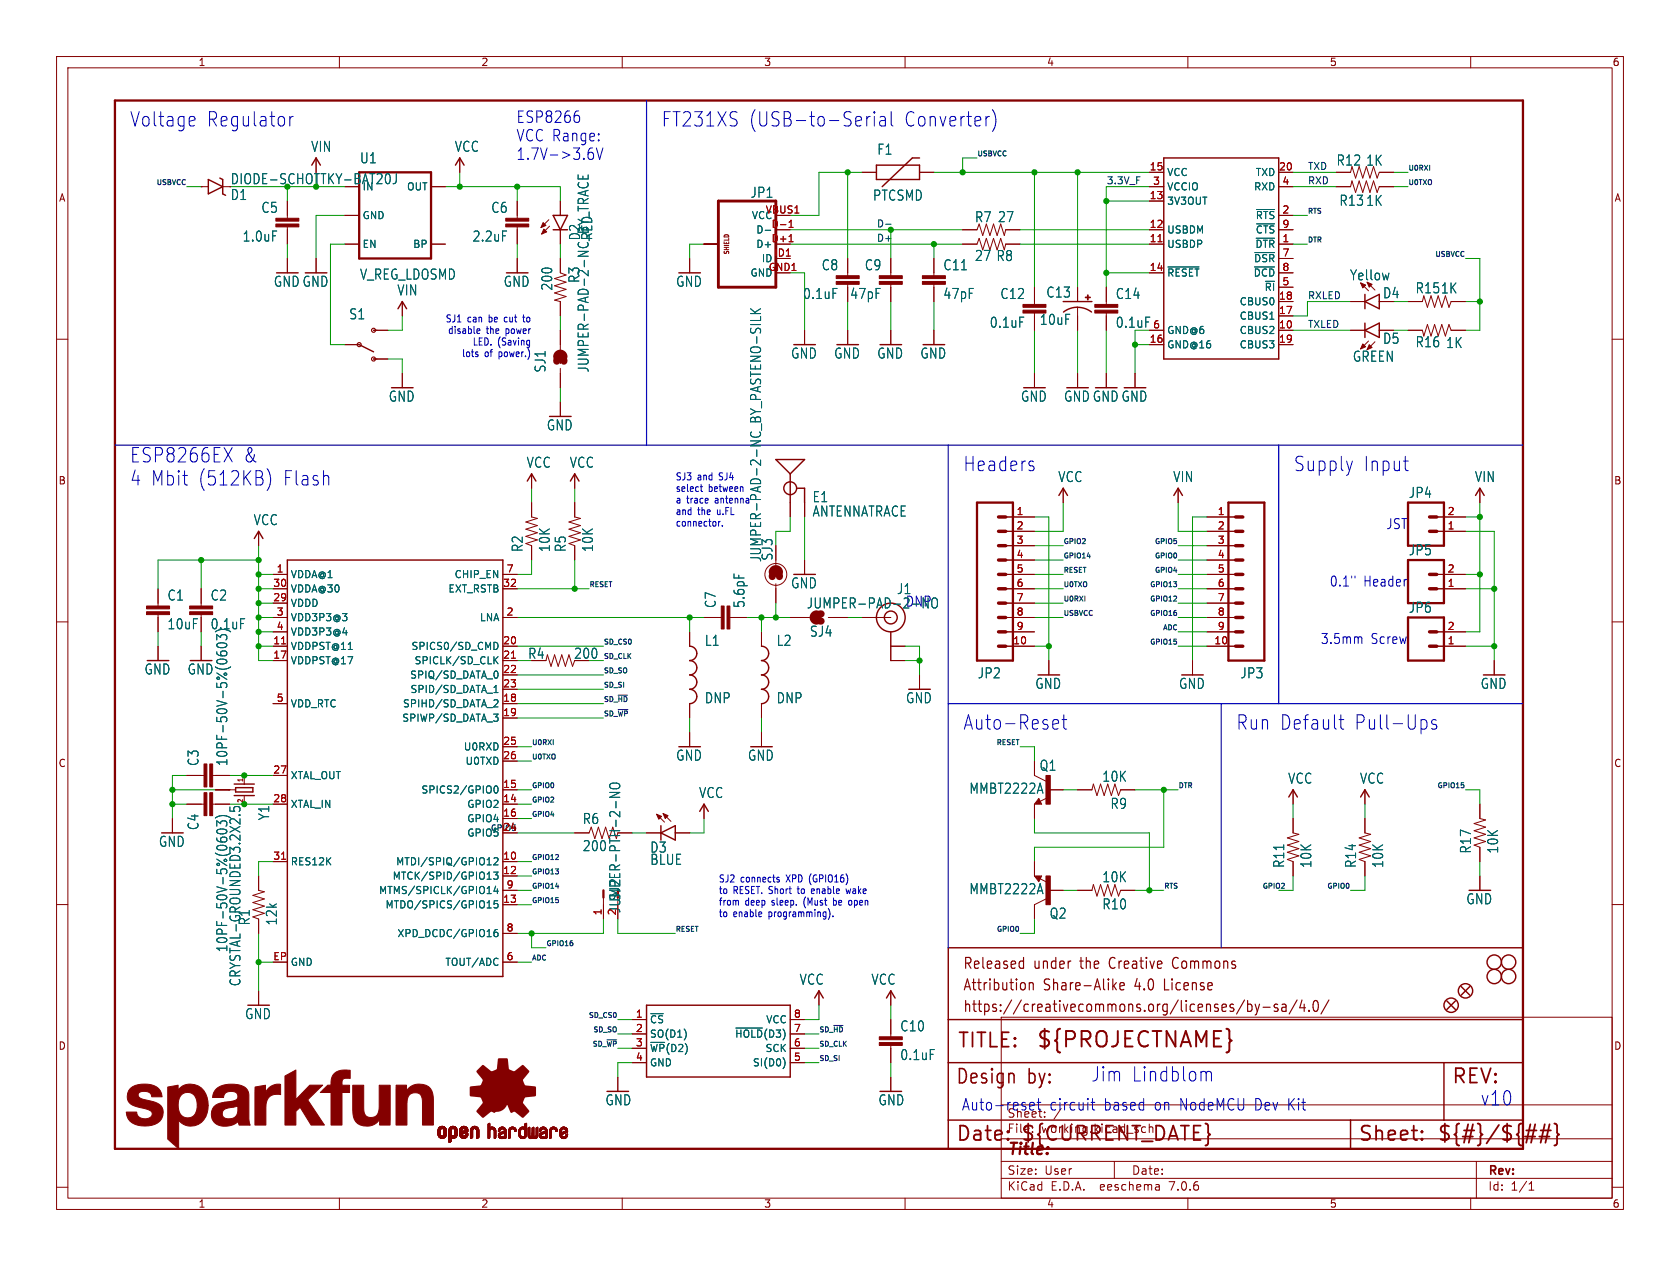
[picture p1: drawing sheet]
<svg xmlns="http://www.w3.org/2000/svg" width="297mm" height="224mm" viewBox="0 0 297 224" stroke-linecap="round" stroke-linejoin="round" font-family="sans-serif">
<defs><g id="words">
<text font-size="3.8" fill="#840000" x="183.1" y="185.7">${PROJECTNAME}</text>
<g font-size="3.5" fill="#0000c2">
<text x="22.9" y="22.6">Voltage</text>
<text x="36.5" y="22.6">Regulator</text>
<text x="116.8" y="22.6">FT231XS</text>
<text x="132.3" y="22.6">(USB-to-Serial</text>
<text x="159.8" y="22.6">Converter)</text>
<text x="22.9" y="82">ESP8266EX</text>
<text x="42.9" y="82">&amp;</text>
<text x="170.2" y="83.6">Headers</text>
<text x="228.6" y="83.6">Supply</text>
<text x="241" y="83.6">Input</text>
<text x="22.9" y="86.1">4 Mbit</text>
<text x="34.9" y="86.1">(512KB)</text>
<text x="50" y="86.1">Flash</text>
<text x="170.2" y="129.3">Auto-Reset</text>
<text x="218.4" y="129.3">Run Default</text>
<text x="239.4" y="129.3">Pull-Ups</text>
<text x="192.8" y="191.5">Jim</text>
<text x="200" y="191.5">Lindblom</text>
<text x="261.6" y="195.8">v10</text>
</g>
<g font-size="3.5" fill="#840000">
<text x="169.2" y="185.7">TITLE:</text>
<text x="168.9" y="192.1">Design</text>
<text x="181.6" y="192.1">by:</text>
<text x="256.5" y="192.1">REV:</text>
<text x="168.9" y="202.2">Date:</text>
<text x="180.3" y="202.2">${CURRENT_DATE}</text>
<text x="240" y="202.2">Sheet:</text>
<text x="254" y="202.2">${#}/${##}</text>
</g>
<g font-size="2.8" fill="#0000c2">
<text x="91.2" y="21.9">ESP8266</text>
<text x="91.2" y="25.2">VCC Range:</text>
<text x="91.2" y="28.5">1.7V-&gt;3.6V</text>
<text x="169.9" y="196.6">Auto-reset</text>
<text x="185.5" y="196.6">circuit</text>
<text x="195.2" y="196.6">based</text>
<text x="204.1" y="196.6">on NodeMCU</text>
<text x="222.1" y="196.6">Dev Kit</text>
</g>
<text font-size="2.8" fill="#840000" x="178" y="204.8">Title:</text>
<g font-size="2.7" fill="#840000">
<text x="170.2" y="171.7">Released</text>
<text x="182.7" y="171.7">under</text>
<text x="191.1" y="171.7">the</text>
<text x="196.5" y="171.7">Creative</text>
<text x="208" y="171.7">Commons</text>
<text x="170.2" y="175.5">Attribution</text>
<text x="170.2" y="179.3">https://creativecommons.org/licenses/by-sa/4.0/</text>
<text x="184.5" y="175.5">Share-Alike</text>
<text x="200.8" y="175.5">4.0</text>
<text x="206.2" y="175.5">License</text>
</g>
<g font-size="2.5" fill="#006464">
<text x="54.9" y="27.1">VIN</text>
<text x="63.6" y="29.1">U1</text>
<text x="80.3" y="27.1">VCC</text>
<text x="155" y="27.6">F1</text>
<text x="236.2" y="29.5">R12</text>
<text x="241.4" y="29.5">1K</text>
<text x="132.6" y="35.2">JP1</text>
<text x="154.2" y="35.7">PTCSMD</text>
<text x="46.1" y="37.9">C5</text>
<text x="86.8" y="37.9">C6</text>
<text x="172.3" y="39.5">R7</text>
<text x="176.3" y="39.5">27</text>
<text x="236.7" y="36.6">R13</text>
<text x="241.4" y="36.6">1K</text>
<text x="42.8" y="42.9">1.0uF</text>
<text x="83.4" y="42.9">2.2uF</text>
<text x="102.8" y="42.6" transform="rotate(-90 102.8 42.6)">D2</text>
<text x="104.9" y="42.6" transform="rotate(-90 104.9 42.6)">RED</text>
<text x="172.3" y="46.4">27 R8</text>
<text x="48.3" y="50.9">GNDGND</text>
<text x="63.6" y="49.7">V_REG_LDOSMD</text>
<text x="70.2" y="52.5">VIN</text>
<text x="89" y="50.9">GND</text>
<text x="97.8" y="51.5" transform="rotate(-90 97.8 51.5)">200</text>
<text x="102.6" y="50.2" transform="rotate(-90 102.6 50.2)">R3</text>
<text x="119.4" y="50.9">GND</text>
<text x="141.9" y="53.1">0.1uF</text>
<text x="145.2" y="48">C8</text>
<text x="150.2" y="53.1">47pF</text>
<text x="152.8" y="48">C9</text>
<text x="166.7" y="53.1">47pF</text>
<text x="166.7" y="48">C11</text>
<text x="176.8" y="53.1">C12</text>
<text x="184.9" y="52.8">C13</text>
<text x="197.2" y="53.1">C14</text>
<text x="238.6" y="49.8">Yellow</text>
<text x="250.2" y="52.1">R15</text>
<text x="254.7" y="52.1">1K</text>
<text x="61.6" y="56.7">S1</text>
<text x="174.9" y="58.2">0.1uF</text>
<text x="183.7" y="57.7">10uF</text>
<text x="197.2" y="58.2">0.1uF</text>
<text x="96.7" y="66" transform="rotate(-90 96.7 66)">SJ1</text>
<text x="104.3" y="66" transform="rotate(-90 104.3 66)">JUMPER-PAD-2-NC_BY_TRACE</text>
<text x="139.8" y="63.6">GND</text>
<text x="147.4" y="63.6">GND</text>
<text x="155" y="63.6">GND</text>
<text x="162.6" y="63.6">GND</text>
<text x="239.1" y="64.2">GREEN</text>
<text x="250.2" y="61.6">R16</text>
<text x="255.6" y="61.8">1K</text>
<text x="68.6" y="71.3">GND</text>
<text x="180.4" y="71.3">GND</text>
<text x="188" y="71.3">GNDGNDGND</text>
<text x="96.6" y="76.3">GND</text>
<text x="93" y="82.9">VCC</text>
<text x="100.6" y="82.9">VCC</text>
<text x="143.6" y="89">E1</text>
<text x="187" y="85.5">VCC</text>
<text x="207.3" y="85.5">VIN</text>
<text x="249" y="88.3">JP4</text>
<text x="260.7" y="85.5">VIN</text>
<text x="44.8" y="93.1">VCC</text>
<text x="143.6" y="91.6">ANTENNATRACE</text>
<text x="92.6" y="97.7" transform="rotate(-90 92.6 97.7)">R2</text>
<text x="97.4" y="97.7" transform="rotate(-90 97.4 97.7)">10K</text>
<text x="100.2" y="97.7" transform="rotate(-90 100.2 97.7)">R5</text>
<text x="105" y="97.7" transform="rotate(-90 105 97.7)">10K</text>
<text x="134.8" y="99.5" transform="rotate(-90 134.8 99.5)">JUMPER-PAD-2-NC_BY_PASTENO-SILK</text>
<text x="249" y="98.4">JP5</text>
<text x="29.5" y="106.4">C1</text>
<text x="37.1" y="106.4">C2</text>
<text x="126.8" y="107.6" transform="rotate(-90 126.8 107.6)">C7</text>
<text x="131.8" y="107.6" transform="rotate(-90 131.8 107.6)">5.6pF</text>
<text x="139.8" y="104.3">GND</text>
<text x="142.5" y="107.8">JUMPER-PAD-2-NO</text>
<text x="158.5" y="105.3">J1</text>
<text x="160" y="107.4">DNP</text>
<text x="29.5" y="111.5">10uF</text>
<text x="37.1" y="111.5">0.1uF</text>
<text x="143.1" y="112.8">SJ4</text>
<text x="249" y="108.6">JP6</text>
<text x="25.5" y="119.5">GND</text>
<text x="33.1" y="119.5">GND</text>
<text x="124.5" y="114.4">L1</text>
<text x="137.2" y="114.4">L2</text>
<text x="124.5" y="124.6">DNP</text>
<text x="137.2" y="124.6">DNP</text>
<text x="160.1" y="124.6">GND</text>
<text x="172.8" y="120.2">JP2</text>
<text x="182.9" y="122.1">GND</text>
<text x="208.3" y="122.1">GND</text>
<text x="219.2" y="120.2">JP3</text>
<text x="261.7" y="122.1">GND</text>
<text x="35.3" y="135.6" transform="rotate(-90 35.3 135.6)">C3</text>
<text x="40.4" y="135.6" transform="rotate(-90 40.4 135.6)">10PF-50V-5%(0603)</text>
<text x="119.4" y="134.8">GND</text>
<text x="132.1" y="134.8">GND</text>
<text x="183.7" y="136.5">Q1</text>
<text x="123.5" y="141.4">VCC</text>
<text x="171.3" y="140.6">MMBT2222A</text>
<text x="194.8" y="138.5">10K</text>
<text x="196.2" y="143.3">R9</text>
<text x="227.6" y="138.8">VCC</text>
<text x="240.3" y="138.8">VCC</text>
<text x="35.3" y="146.9" transform="rotate(-90 35.3 146.9)">C4</text>
<text x="47.8" y="145.2" transform="rotate(-90 47.8 145.2)">Y1</text>
<text x="102.9" y="146">R6</text>
<text x="28" y="150">GND</text>
<text x="102.9" y="150.8">200</text>
<text x="114.9" y="151">D3</text>
<text x="114.9" y="153.2">BLUE</text>
<text x="227.2" y="153.6" transform="rotate(-90 227.2 153.6)">R11</text>
<text x="232" y="153.6" transform="rotate(-90 232 153.6)">10K</text>
<text x="239.9" y="153.6" transform="rotate(-90 239.9 153.6)">R14</text>
<text x="244.7" y="153.6" transform="rotate(-90 244.7 153.6)">10K</text>
<text x="260.3" y="151.1" transform="rotate(-90 260.3 151.1)">R17</text>
<text x="265.1" y="151.1" transform="rotate(-90 265.1 151.1)">10K</text>
<text x="109.9" y="161.6" transform="rotate(-90 109.9 161.6)">JUMPER-PTH-2-NO</text>
<text x="109.9" y="159.5" transform="rotate(-90 109.9 159.5)">SJ2</text>
<text x="171.3" y="158.4">MMBT2222A</text>
<text x="194.8" y="161.1">R10</text>
<text x="194.8" y="156.3">10K</text>
<text x="259.1" y="160.2">GND</text>
<text x="44.4" y="163.8" transform="rotate(-90 44.4 163.8)">R1</text>
<text x="49.2" y="163.8" transform="rotate(-90 49.2 163.8)">12k</text>
<text x="185.5" y="162.7">Q2</text>
<text x="40.4" y="168.5" transform="rotate(-90 40.4 168.5)">10PF-50V-5%(0603)</text>
<text x="42.7" y="174.5" transform="rotate(-90 42.7 174.5)">CRYSTAL-GROUNDED3.2X2.5</text>
<text x="141.3" y="174.4">VCC</text>
<text x="154" y="174.4">VCC</text>
<text x="43.2" y="180.5">GND</text>
<text x="159.1" y="182.6">C10</text>
<text x="159.1" y="187.7">0.1uF</text>
<text x="106.9" y="195.7">GND</text>
<text x="155.2" y="195.7">GND</text>
</g>
<g font-size="2.5" fill="#840000">
<text x="40.7" y="35.6">D1</text>
<text x="244.4" y="53">D4</text>
<text x="244.4" y="61">D5</text>
<text x="136.8" y="99.3" transform="rotate(-90 136.8 99.3)">SJ3</text>
<text x="93.3" y="116.8">R4</text>
<text x="101.4" y="116.7">200</text>
</g>
<text font-size="2.5" fill="#009600" x="40.7" y="32.8">DIODE-SCHOTTKY-BAT20J</text>
<g font-size="2.5" fill="#0000c2">
<text x="245" y="93.7">JST</text>
<text x="235" y="103.9">0.1&quot;</text>
<text x="241.1" y="103.9">Header</text>
<text x="233.4" y="114.1">3.5mm</text>
<text x="242.4" y="114.1">Screw</text>
</g>
<g font-size="2.1" fill="#0000c2">
<text x="178" y="197.9">Sheet:</text>
<text x="186.2" y="197.9">/</text>
</g>
<g font-size="2.1" fill="#840000">
<text x="178" y="200.6">File:</text>
<text x="184.1" y="200.6">working.kicad_sch</text>
<text x="178" y="208">Size:</text>
<text x="184.7" y="208">User</text>
<text x="200" y="208">Date:</text>
<text x="263" y="208.2">Rev:</text>
<text x="178" y="210.8">KiCad</text>
<text x="185.7" y="210.8">E.D.A.</text>
<text x="194.6" y="210.8">eeschema</text>
<text x="207" y="210.8">7.0.6</text>
<text x="263" y="210.8">Id:</text>
<text x="267.1" y="210.8">1/1</text>
</g>
<g font-size="1.8" fill="#840000">
<text x="35" y="11.9">1</text>
<text x="85" y="11.9">2</text>
<text x="135" y="11.9">3</text>
<text x="185" y="11.9">4</text>
<text x="235" y="11.9">5</text>
<text x="285" y="11.9">6</text>
<text x="10.3" y="35.9">A</text>
<text x="285.3" y="35.9">A</text>
<text x="10.3" y="85.9">B</text>
<text x="285.3" y="85.9">B</text>
<text x="10.3" y="135.9">C</text>
<text x="285.3" y="135.9">C</text>
<text x="10.3" y="185.9">D</text>
<text x="285.3" y="185.9">D</text>
<text x="35" y="213.8">1</text>
<text x="85" y="213.8">2</text>
<text x="135" y="213.8">3</text>
<text x="185" y="213.8">4</text>
<text x="235" y="213.8">5</text>
<text x="285" y="213.8">6</text>
</g>
<g font-size="1.8" fill="#006464">
<text x="64" y="33.9">IN</text>
<text x="71.9" y="33.9">OUT</text>
<text x="206.2" y="31.3">VCC</text>
<text x="206.2" y="33.9">VCCIO</text>
<text x="221.6" y="33.9">RXD</text>
<text x="221.9" y="31.3">TXD</text>
<text x="64" y="39">GND</text>
<text x="132.8" y="39">VCC</text>
<text x="133.6" y="41.5">D-</text>
<text x="136.3" y="40.4">D-1</text>
<text x="206.2" y="41.5">USBDM</text>
<text x="206.2" y="36.4">3V3OUT</text>
<text x="221.9" y="39">~{RTS}</text>
<text x="221.9" y="41.5">~{CTS}</text>
<text x="64" y="44">EN</text>
<text x="72.9" y="44">BP</text>
<text x="133.6" y="44">D+</text>
<text x="134.6" y="46.6">ID</text>
<text x="206.2" y="44">USBDP</text>
<text x="221.6" y="46.6">~{DSR}</text>
<text x="221.8" y="44">~{DTR}</text>
<text x="206.2" y="49.1">~{RESET}</text>
<text x="221.5" y="49.1">~{DCD}</text>
<text x="223.5" y="51.7">~{RI}</text>
<text x="206.2" y="59.3">GND@6</text>
<text x="219.1" y="59.3">CBUS2</text>
<text x="219.1" y="56.7">CBUS1</text>
<text x="219.1" y="54.2">CBUS0</text>
<text x="206.2" y="61.8">GND@16</text>
<text x="219.1" y="61.8">CBUS3</text>
<text x="51.3" y="102.5">VDDA@1</text>
<text x="51.3" y="107.5">VDDD</text>
<text x="51.3" y="105">VDDA@30</text>
<text x="79.2" y="105">EXT_RSTB</text>
<text x="80.3" y="102.5">CHIP_EN</text>
<text x="51.3" y="110.1">VDD3P3@3</text>
<text x="51.3" y="112.6">VDD3P3@4</text>
<text x="84.7" y="110.1">LNA</text>
<text x="51.3" y="115.2">VDDPST@11</text>
<text x="51.3" y="117.7">VDDPST@17</text>
<text x="72.6" y="115.2">SPICS0/SD_CMD</text>
<text x="73.2" y="117.7">SPICLK/SD_CLK</text>
<text x="51.3" y="125.3">VDD_RTC</text>
<text x="71.1" y="125.3">SPIHD/SD_DATA_2</text>
<text x="72.4" y="120.2">SPIQ/SD_DATA_0</text>
<text x="72.5" y="122.8">SPID/SD_DATA_1</text>
<text x="71" y="127.9">SPIWP/SD_DATA_3</text>
<text x="81.9" y="132.9">U0RXD</text>
<text x="82.2" y="135.5">U0TXD</text>
<text x="51.3" y="138">XTAL_OUT</text>
<text x="51.3" y="143.1">XTAL_IN</text>
<text x="74.4" y="140.6">SPICS2/GPIO0</text>
<text x="82.5" y="143.1">GPIO2</text>
<text x="82.5" y="145.6">GPIO4</text>
<text x="82.5" y="148.2">GPIO5</text>
<text x="51.3" y="153.3">RES12K</text>
<text x="69.3" y="155.8">MTCK/SPID/GPIO13</text>
<text x="69.9" y="153.3">MTDI/SPIQ/GPIO12</text>
<text x="66.9" y="158.3">MTMS/SPICLK/GPIO14</text>
<text x="68.1" y="160.9">MTDO/SPICS/GPIO15</text>
<text x="70.2" y="166">XPD_DCDC/GPIO16</text>
<text x="51.3" y="171">GND</text>
<text x="78.6" y="171">TOUT/ADC</text>
<text x="114.8" y="181.2">~{CS}</text>
<text x="114.8" y="183.7">SO(D1)</text>
<text x="129.9" y="183.7">~{HOLD}(D3)</text>
<text x="135.4" y="181.2">VCC</text>
<text x="114.8" y="186.3">~{WP}(D2)</text>
<text x="114.8" y="188.8">GND</text>
<text x="133" y="188.8">SI(D0)</text>
<text x="135.2" y="186.3">SCK</text>
</g>
<g font-size="1.8" fill="#a90000">
<text x="203.2" y="35.3">13</text>
<text x="203.2" y="30.2">15</text>
<text x="203.8" y="32.8">3</text>
<text x="226" y="30.2">20</text>
<text x="226.6" y="32.8">4</text>
<text x="135.3" y="37.8">VBUS1</text>
<text x="203.2" y="40.4">12</text>
<text x="226.6" y="37.8">2</text>
<text x="226.6" y="40.4">9</text>
<text x="136.3" y="42.9">D+1</text>
<text x="136.8" y="45.5">ID1</text>
<text x="203.2" y="42.9">11</text>
<text x="226.6" y="42.9">1</text>
<text x="226.6" y="45.5">7</text>
<text x="132.6" y="49.1">GND</text>
<text x="135.8" y="48">GND1</text>
<text x="203.2" y="48">14</text>
<text x="226" y="53.1">18</text>
<text x="226.6" y="50.5">5</text>
<text x="226.6" y="48">8</text>
<text x="203.8" y="58.2">6</text>
<text x="226" y="58.2">10</text>
<text x="226" y="55.6">17</text>
<text x="203.2" y="60.7">16</text>
<text x="226" y="60.7">19</text>
<text x="179.6" y="91.2">1</text>
<text x="179.6" y="93.7">2</text>
<text x="215.2" y="91.2">1</text>
<text x="215.2" y="93.7">2</text>
<text x="255.8" y="93.7">1</text>
<text x="255.8" y="91.2">2</text>
<text x="48.8" y="101.3">1</text>
<text x="89.5" y="101.3">7</text>
<text x="179.6" y="96.3">3</text>
<text x="179.6" y="98.8">4</text>
<text x="179.6" y="101.3">5</text>
<text x="215.2" y="96.3">3</text>
<text x="215.2" y="98.8">4</text>
<text x="215.2" y="101.3">5</text>
<text x="255.8" y="101.3">2</text>
<text x="48.2" y="106.4">29</text>
<text x="48.2" y="103.9">30</text>
<text x="88.9" y="103.9">32</text>
<text x="179.6" y="103.9">6</text>
<text x="179.6" y="106.4">7</text>
<text x="215.2" y="103.9">6</text>
<text x="215.2" y="106.4">7</text>
<text x="255.8" y="103.9">1</text>
<text x="48.8" y="109">3</text>
<text x="48.8" y="111.5">4</text>
<text x="89.5" y="109">2</text>
<text x="179.6" y="109">8</text>
<text x="179.6" y="111.5">9</text>
<text x="215.2" y="109">8</text>
<text x="215.2" y="111.5">9</text>
<text x="255.8" y="111.5">2</text>
<text x="48.2" y="114">11</text>
<text x="48.2" y="116.6">17</text>
<text x="88.9" y="114">20</text>
<text x="88.9" y="116.6">21</text>
<text x="88.9" y="119.1">22</text>
<text x="179" y="114">10</text>
<text x="214.6" y="114">10</text>
<text x="255.8" y="114">1</text>
<text x="48.8" y="124.2">5</text>
<text x="88.9" y="124.2">18</text>
<text x="88.9" y="121.7">23</text>
<text x="88.9" y="126.7">19</text>
<text x="88.9" y="131.8">25</text>
<text x="48.2" y="136.9">27</text>
<text x="88.9" y="134.4">26</text>
<text x="48.2" y="142">28</text>
<text x="88.9" y="142">14</text>
<text x="88.9" y="139.4">15</text>
<text x="88.9" y="144.5">16</text>
<text x="88.9" y="147.1">24</text>
<text x="48.2" y="152.1">31</text>
<text x="88.9" y="152.1">10</text>
<text x="88.9" y="154.7">12</text>
<text x="88.9" y="159.8">13</text>
<text x="89.5" y="157.2">9</text>
<text x="106.4" y="162" transform="rotate(-90 106.4 162)">1</text>
<text x="109" y="162" transform="rotate(-90 109 162)">2</text>
<text x="89.5" y="164.8">8</text>
<text x="48.2" y="169.9">EP</text>
<text x="89.5" y="169.9">6</text>
<text x="112.3" y="180.1">1</text>
<text x="112.3" y="182.6">2</text>
<text x="112.3" y="185.2">3</text>
<text x="140.3" y="185.2">6</text>
<text x="140.3" y="182.6">7</text>
<text x="140.3" y="180.1">8</text>
<text x="112.3" y="187.7">4</text>
<text x="140.3" y="187.7">5</text>
</g>
<g font-size="1.8" fill="#0000c2">
<text x="78.7" y="57.1">SJ1</text>
<text x="79.1" y="59.2">disable</text>
<text x="82.6" y="57.1">can</text>
<text x="86" y="59.2">the</text>
<text x="86.6" y="57.1">be</text>
<text x="89.5" y="57.1">cut</text>
<text x="89.5" y="59.2">power</text>
<text x="93.1" y="57.1">to</text>
<text x="81.6" y="63.3">lots</text>
<text x="83.5" y="61.2">LED. (Saving</text>
<text x="85.7" y="63.3">of</text>
<text x="88.3" y="63.3">power.)</text>
<text x="119.4" y="85.3">SJ3</text>
<text x="119.4" y="87.3">select</text>
<text x="119.4" y="89.4">a trace</text>
<text x="123.3" y="85.3">and</text>
<text x="125.3" y="87.3">between</text>
<text x="126.6" y="89.4">antenna</text>
<text x="127.3" y="85.3">SJ4</text>
<text x="119.4" y="91.4">and</text>
<text x="119.4" y="93.5">connector.</text>
<text x="123.4" y="91.4">the</text>
<text x="127" y="91.4">u.FL</text>
<text x="127" y="156.4">SJ2</text>
<text x="127" y="158.5">to</text>
<text x="127" y="160.5">from</text>
<text x="129.7" y="158.5">RESET. Short</text>
<text x="130.9" y="156.4">connects</text>
<text x="131.8" y="160.5">deep</text>
<text x="136.6" y="160.5">sleep.</text>
<text x="139.2" y="156.4">XPD (GPIO16)</text>
<text x="141.4" y="158.5">to</text>
<text x="142.5" y="160.5">(Must</text>
<text x="144.1" y="158.5">enable</text>
<text x="148" y="160.5">be</text>
<text x="150.5" y="158.5">wake</text>
<text x="150.9" y="160.5">open</text>
<text x="127" y="162.6">to</text>
<text x="129.7" y="162.6">enable</text>
<text x="136.1" y="162.6">programming).</text>
</g>
<g font-size="1.7" fill="#0f0f0f">
<text x="195.6" y="32.7">3.3V_F</text>
<text x="231.1" y="32.7">RXD</text>
<text x="231.1" y="30.1">TXD</text>
<text x="154.9" y="40.3">D-</text>
<text x="154.9" y="42.8">D+</text>
<text x="231.1" y="53">RXLED</text>
<text x="231.1" y="58.1">TXLED</text>
</g>
<text font-size="1.4" fill="#006464" x="86.6" y="147">GPIO5</text>
<g font-size="1.2" fill="#0f0f0f">
<text x="172.7" y="27.7">USBVCC</text>
<text x="27.5" y="32.8">USBVCC</text>
<text x="248.9" y="32.8">U0TXO</text>
<text x="248.9" y="30.2">U0RXI</text>
<text x="231.1" y="37.9">RTS</text>
<text x="231.1" y="42.9">DTR</text>
<text x="253.6" y="45.5">USBVCC</text>
<text x="188" y="98.8">GPIO14</text>
<text x="188" y="101.4">RESET</text>
<text x="188" y="96.3">GPIO2</text>
<text x="204" y="98.8">GPIO0</text>
<text x="204" y="96.3">GPIO5</text>
<text x="204" y="101.4">GPIO4</text>
<text x="104.1" y="103.9">RESET</text>
<text x="188" y="106.4">U0RXI</text>
<text x="188" y="103.9">U0TXO</text>
<text x="203.2" y="106.4">GPIO12</text>
<text x="203.2" y="103.9">GPIO13</text>
<text x="188" y="109">USBVCC</text>
<text x="203.2" y="109">GPIO16</text>
<text x="205.5" y="111.5">ADC</text>
<text x="106.7" y="119.1">SD_SO</text>
<text x="106.7" y="114.1">SD_CS0</text>
<text x="106.7" y="116.6">SD_CLK</text>
<text x="203.2" y="114.1">GPIO15</text>
<text x="106.7" y="121.7">SD_SI</text>
<text x="106.7" y="124.2">SD_~{HD}</text>
<text x="94" y="131.8">U0RXI</text>
<text x="106.7" y="126.8">SD_~{WP}</text>
<text x="176" y="131.8">RESET</text>
<text x="94" y="134.4">U0TXO</text>
<text x="94" y="139.5">GPIO0</text>
<text x="94" y="142">GPIO2</text>
<text x="208.3" y="139.5">DTR</text>
<text x="254" y="139.5">GPIO15</text>
<text x="94" y="144.5">GPIO4</text>
<text x="94" y="152.2">GPIO12</text>
<text x="94" y="154.7">GPIO13</text>
<text x="94" y="157.2">GPIO14</text>
<text x="94" y="159.8">GPIO15</text>
<text x="205.7" y="157.2">RTS</text>
<text x="223.1" y="157.2">GPIO2</text>
<text x="234.5" y="157.2">GPIO0</text>
<text x="96.5" y="167.4">GPIO16</text>
<text x="119.4" y="164.9">RESET</text>
<text x="176.1" y="164.9">GPIO0</text>
<text x="94" y="169.9">ADC</text>
<text x="103.9" y="180.1">SD_CS0</text>
<text x="104.6" y="185.2">SD_~{WP}</text>
<text x="104.7" y="182.6">SD_SO</text>
<text x="144.8" y="182.6">SD_~{HD}</text>
<text x="144.8" y="185.2">SD_CLK</text>
<text x="144.8" y="187.7">SD_SI</text>
</g>
<g font-size="1.2" fill="#840000">
<text x="43.2" y="142.1" transform="rotate(-90 43.2 142.1)">2</text>
<text x="43.2" y="138.5" transform="rotate(-90 43.2 138.5)">1</text>
</g>
<text font-size="1.1" fill="#840000" x="129.1" y="45.1" transform="rotate(-90 129.1 45.1)">SHIELD</text>
</g></defs>
<g fill="none" stroke="#840000" stroke-width=".18">
<path d="M10 10h277v203.9h-277zM12 12h273v199.9h-273zM60 10v2M110 10v2M160 10v2M210 10v2M260 10v2M35.6 33h.1M35.6 33h1.2M39.4 33h1.2M50.8 35.6v3M55.9 27.9v2.6"/>
<path d="M61 38.1h2.5M76.2 33h2.5M81.3 27.9v2.6M91.4 35.6v3M97 38.9l-1.4 1.4M99.1 35.6v2.5M152.4 30.5h2.5M162.6 30.5h2.5M203.2 30.5h2.5M203.2 35.6h2.5M203.2 33h2.5M226.1 30.5h2.5"/>
<path d="M226.1 38.1h2.5M226.1 33h2.5M236.2 30.5h2.6l.2-1 .6 2 .7-2 .6 2 .7-2 .6 2 .6-2 .7 2 .3-1h2.6M236.2 33h2.6l.2-1 .6 2 .7-2 .6 2 .7-2 .6 2 .6-2 .7 2 .3-1h2.6M10 60h2M50.8 40.1v3.1M50.8 45.7v2.6M55.9 45.7v2.6M61 43.2h2.5M66 58.4h2.6M71.1 53.3v2.6M76.2 43.2h2.5"/>
<path d="M91.4 40.1v3.1M91.4 45.7v2.6M97.2 40l-1.4 1.4M99.1 45.7v2.6l1 .3-2.1 .7 2.1 .6-2.1 .6 2.1 .7-2.1 .6 2.1 .7-2.1 .6 1.1 .2v2.6M99.1 40.6v2.6M99.1 58.4v3.4M121.9 45.7v2.6M124.5 43.2h2.5M137.2 40.6h2.5M142.2 58.4v2.6M149.9 45.7v3.1M149.9 50.3v.5"/>
<path d="M149.9 58.4v2.6M157.5 45.7v3.1M157.5 50.3v3M157.5 58.4v2.6M165.1 45.7v3.1M165.1 50.3v3M165.1 58.4v2.6M170.2 40.6h2.5l.4-1 .6 2.1 .7-2.1 .6 2.1 .6-2.1 .7 2.1 .6-2.1 .6 2.1 .3-1.1h2.5M170.2 43.2h2.5l.4-1 .6 2 .7-2 .6 2 .6-2 .7 2 .6-2 .6 2 .3-1h2.5M182.9 50.8v3M182.9 55.4v3M190.5 50.8v2.5"/>
<path d="M190.5 54.4v4M195.6 50.8v3M195.6 55.4v3M203.2 40.6h2.5M203.2 43.2h2.5M203.2 58.4h2.5M203.2 48.3h2.5M226.1 40.6h2.5M226.1 43.2h2.5M226.1 58.4h2.5M226.1 53.3h2.5M226.1 48.3h2.5"/>
<path d="M226.1 55.9h2.5M226.1 50.8h2.5M226.1 45.7h2.5M238.8 58.4h2.5M238.8 53.3h2.5M240.5 50l1.4 1.4M241.7 49.9l1.4 1.4M248.9 58.4h2.6l.2 1 .6-2 .7 2 .6-2 .7 2 .6-2 .6 2 .7-2 .3 1h2.6M248.9 53.3h2.6l.2-1 .6 2.1 .7-2.1 .6 2.1 .7-2.1 .6 2.1 .6-2.1 .7 2.1 .3-1.1h2.6M285 60h2M61 61h2.5M66 63.5h2.6"/>
<path d="M71.1 66v2.6M99.1 65.2v3.4M99.1 71.1v2.6M182.9 66v2.6M190.5 66v2.6M195.6 66v2.6M200.7 66v2.6M203.2 61h2.5M226.1 61h2.5M241.9 60.3l-1.4 1.4M243.1 60.5l-1.4 1.3M45.7 94v2.5"/>
<path d="M94 83.8v2.6M94 88.9v2.5l1 .3-2 .6 2 .7-2 .6 2 .6-2 .7 2 .6-2 .6 1 .4v2.6M101.6 88.9v2.5l1 .3-2 .6 2 .7-2 .6 2 .6-2 .7 2 .6-2 .6 1 .4v2.6M101.6 83.8v2.6M139.7 88.9v2.5M142.2 88.9v2.5M142.2 99.1v2.5M177.8 91.4h5.1M177.8 94h5.1M177.8 96.5h5.1M177.8 99.1h5.1M188 86.4v2.5"/>
<path d="M208.3 86.4v2.5M213.4 91.4h5M213.4 94h5M213.4 96.5h5M213.4 99.1h5M254 91.4h5.1M254 94h5.1M261.6 86.4v2.5M10 110h2M27.9 104.1v3.1M27.9 108.7v3.1M27.9 114.3v2.5"/>
<path d="M35.6 104.1v3.1M35.6 108.7v3.1M35.6 114.3v2.5M48.3 101.6h2.5M48.3 114.3h2.5M48.3 116.8h2.5M48.3 109.2h2.5M48.3 106.7h2.5M48.3 104.1h2.5M48.3 111.8h2.5M88.9 101.6h2.5M88.9 114.3h2.5"/>
<path d="M88.9 116.8h2.5M88.9 109.2h2.5M88.9 119.4h2.5M88.9 104.1h2.5M96.5 116.8l.3-1 .6 2.1 .6-2.1 .7 2.1 .6-2.1 .6 2.1 .7-2.1 .6 2.1 .4-1.1M121.9 111.8v2.5M124.5 109.2h3M129 109.2h3.1M134.6 111.8v2.5M137.2 103.3v3.4M139.7 109.2h3.4M146.4 109.2h3.5"/>
<path d="M152.4 109.2h5.1M157.5 114.3h2.5M157.5 116.8h2.5M162.6 119.4v2.5M177.8 101.6h5.1M177.8 114.3h5.1M177.8 109.2h5.1M177.8 106.7h5.1M177.8 104.1h5.1M177.8 111.8h5.1M185.4 116.8v2.6M210.8 116.8v2.6"/>
<path d="M213.4 101.6h5M213.4 114.3h5M213.4 109.2h5M213.4 106.7h5M213.4 104.1h5M213.4 111.8h5M254 101.6h5.1M254 114.3h5.1M254 104.1h5.1M254 111.8h5.1M264.2 116.8v2.6M285 110h2"/>
<path d="M33 137.2h3.1M37.6 137.2h3M38.1 139.7h3.5M43.2 137.2h.1M43.2 137.2v1.5M48.3 124.5h2.5M48.3 137.2h2.5M88.9 139.7h2.5M88.9 124.5h2.5M88.9 127h2.5M88.9 121.9h2.5M88.9 132.1h2.5"/>
<path d="M88.9 134.6h2.5M121.9 124.5v2.5M121.9 129.5v2.6M134.6 124.5v2.5M134.6 129.5v2.6M182.9 134.6v2.6l2 1M185.4 139.7h2.6M190.5 139.7h2.5l.3-1 .6 2 .7-2 .6 2 .6-2 .7 2 .6-2 .6 2 .4-1h2.6M228.6 139.7v2.5M241.3 139.7v2.5M10 160h2M30.5 144.8v2.5"/>
<path d="M33 142.2h3.1M37.6 142.2h3M43.2 140.7v1.5M45.7 154.9v2.6l1 .2-2 .7 2 .6-2 .6 2 .7-2 .6 2 .6-2 .7 1 .4v2.5M48.3 142.2h2.5M48.3 152.4h2.5M88.9 142.2h2.5M88.9 152.4h2.5M88.9 154.9h2.5M88.9 144.8h2.5M88.9 147.3h2.5M88.9 157.5h2.5"/>
<path d="M101.6 147.3h2.5l.4-1 .7 2 .6-2 .6 2 .7-2 .6 2M106.7 158.8v3.8M109.2 147.3h2.6M114.3 147.3h2.5M116.1 144l1.4 1.4M117.2 143.9l1.4 1.4M119.4 147.3h2.5M124.5 142.2v2.6M182.9 154.9h1.2l-.5 1.1zM182.9 142.2v2.6M182.9 152.4v2.5M183.6 141.2l.5 1h-1.2z"/>
<path d="M183.9 155.4l1.2 .7M184.9 159l-2 1v2.6M185.1 141.1l-1.2 .6M185.4 157.5h2.6M190.5 157.5h2.5l.3-1 .6 2 .7-2 .6 2 .6-2 .7 2 .6-2 .6 2 .4-1h2.6M228.6 144.8v2.5l1 .3-2 .6 2 .6-2 .7 2 .6-2 .6 2 .7-2 .6 1 .4v2.5M241.3 144.8v2.5l1 .3-2 .6 2 .6-2 .7 2 .6-2 .6 2 .7-2 .6 1 .4v2.5M261.6 142.2v2.6l1 .2-2 .7 2 .6-2 .6 2 .7-2 .6 2 .6-2 .7 1 .4v2.5M261.6 154.9v2.6M285 160h2M45.7 175.3v2.5M88.9 160h2.5"/>
<path d="M88.9 170.2h2.5M88.9 165.1h2.5M109.2 160v2.6M144.8 175.3v2.5M157.5 175.3v2.5M177 179.9h108v32h-108zM109.2 190.5v2.5M111.8 180.3h2.5M111.8 182.9h2.5M111.8 185.4h2.5M111.8 188h2.5M139.7 180.3h2.5"/>
<path d="M139.7 182.9h2.5M139.7 185.4h2.5M139.7 188h2.5M157.5 180.3v3.1M157.5 184.9v3.1M157.5 190.5v2.5M177 195.4h108M184.7 197.5v.1M184.7 196.7v.1M187.6 196l-1.3 2M10 210h2M60 211.9v2"/>
<path d="M110 211.9v2M160 211.9v2M177 208.4h108M177 205.4h108M177 201.4h108M197 205.4v3M204.9 209.6l.1 .9M205 210.4l-.2 .1M205 209.9h-.2M210 211.9v2M260 211.9v2M261 205.4v6.5"/>
<path d="M270.3 210.5h.9M270.3 209.4l.4-.4v1.5M285 210h2"/>
<circle cx="137.2" cy="101.6" r="1.93"/>
</g>
<path d="M127 35.6h10.2v15.2h-10.2z" fill="none" stroke="#840000" stroke-width=".51"/>
<path d="M139.5 39.3l.4-.3v1.2M139.5 42.8h.7M139.5 40.2h.7M204.7 42.8h.7M49.8 113.9h.7M90.4 116.4h.7M49.8 152h.7" fill="none" stroke="#a90000" stroke-width=".18"/>
<g fill="none" stroke="#006464" stroke-width=".18">
<path d="M68.3 30.8l.3-.1a1.23 1.23 0 0 1 0 1.8l-.3-.1M70.1 30.7v1.3a.5 .5 0 0 1-.6 .5M102.2 30.9v.8h1.8v-.8M102.4 32.3l-.1 .1a.51 .51 0 0 0 .3 .8h.6a.68 .68 0 0 0 .8-.6l-.2-.3M103.1 31.1v.6M104 33.7l-1.8 .5M222.1 37.1h3.2M222.1 39.6h3.2M132.7 57.4h1.8M132.7 55.5h1.8M132.7 54.6l1 .9M132.8 58.1l-.1 .5 .3 .3"/>
<path d="M133.2 58.9l.2-.1 .3-.6 .3-.1h.3l.2 .2-.1 .6M134.5 56v.7h-1.8M134.5 54.6l-1.1 .6M135.3 40.7h.9M206.5 47.2h5.5M221.8 47.2h3.5M221.8 44.7h3.5M222.1 42.1h3.2M38.3 115.3v.3M38.4 113.9a1.32 1.32 0 0 1 1.7 .2v.1a1.23 1.23 0 0 1-1.8 0zM39 115.7l.1-.4 .2-.2 .6 .1 .2 .2v.3M39.1 112.4l-.1 .4-.7-.5v.9"/>
<path d="M40 112.4l.1 .6-.2 .2M87.3 113.6a.64 .64 0 0 1 .8 .6 .64 .64 0 0 1-.8 .7M87.5 116.7l.5 .7M87.7 118.7a.79 .79 0 0 1 0 1.3M88 116.1l-.7 .8M165.1 105.8h.4a1.26 1.26 0 0 1-.1 1.7h-.3M87.3 126.3h.7l-.4 .5M87.3 122.5h.7M87.4 121.5l.3-.3v1.3M87.5 123.8h.4l.1 .3-.7 .9h.7M87.5 139.1l.1-.1a.68 .68 0 0 1 .5 .6 .68 .68 0 0 1-.5 .7 .84 .84 0 0 1-.1-1.2zM87.8 126.8l.2 .2v.3l-.2 .3"/>
<path d="M107.9 138.7a1.26 1.26 0 0 1 1.7 .2l-.1 .4a1.26 1.26 0 0 1-1.7-.1zM38.3 148.2v.3M40.1 145.5l-.3-.3h-.5a.41 .41 0 0 0-.3 .5l-.7-.5v.9M40.1 147a1.23 1.23 0 0 0-1.8 0v.1a1.23 1.23 0 0 0 1.8 0M40.1 148.4l-.3-.3h-.5l-.2 .1-.1 .4M40.1 145.9l-.2 .2M40.3 144.4a2.35 2.35 0 0 0-2.2 .3M40.6 142.7v.8h.9l-.2-.2 .1-.5 .3-.1h.6l.1 .2v.4l-.1 .2M86.1 153h.7M86.1 155.5h.7M86.1 158.1h.7M86.2 157.1l.3-.3v1.3"/>
<path d="M86.4 151.9l.1-.2v1.3M86.4 154.4l.1-.2v1.3M87.3 154.2h.7l-.4 .5 .4 .2v.5l-.2 .1-.5-.1M87.3 151.8l.5-.1 .2 .4-.7 .9h.7M87.6 156.7l-.3 .9h.8M87.9 157.2v.9M88 159.3h-.6l-.1 .6 .2-.1 .4 .1 .1 .2v.4l-.2 .1-.5-.1M107.8 140.2h1.8l-1.8 .8h1.8M86.1 160.6h.7M87.3 165.1l.3-.2 .3 .1 .1 .1v.3l-.2 .3-.4-.1-.1-.2M87.9 164.4l-.3 .1-.3 .5M121.3 182.6v.8"/>
<path d="M130.1 181.8h4.7M138.6 187.3l.2 .6-.2 .9"/>
</g>
<g fill="none" stroke="#840000" stroke-width=".25">
<path d="M36.8 31.8l2.6 1.2-2.6 1.3zM38.9 31.5l.5 .3v2.5l.5 .2M55.1 29.2l.8-1.3 .7 1.3M80.5 29.2l.8-1.3 .7 1.3M97.8 38.1h2.5l-1.2 2.5zM154.9 29.2h7.7v2.6h-7.7zM162.6 27.9h-1.3l-5.3 5.1M205.7 27.9h20.4v35.6h-20.4zM70.4 54.6l.7-1.3 .8 1.3M97.8 40.6h2.5M188 53.3h5M193 55.2a4.1 4.1 0 0 0-5 0"/>
<path d="M241.3 52.1v2.5M241.3 57.2v2.5M243.8 52.1l-2.5 1.2 2.5 1.3v-1.3M243.8 58.4v-1.2l-2.5 1.2 2.5 1.3M63.5 61l2.5 1.2M99.1 62.5v1.8M45 95.3l.7-1.3 .8 1.3M50.8 99.1h38.1v73.6h-38.1zM93.2 85.1l.8-1.3 .7 1.3M100.8 85.1l.8-1.3 .8 1.3M137.2 81.3h5l-2.5 2.5zM139.7 83.8v5.1"/>
<path d="M141 86.4h1.2v2.5M187.2 87.6l.8-1.2 .7 1.2M207.5 87.6l.8-1.2 .7 1.2M260.9 87.6l.7-1.2 .8 1.2M121.9 114.3a1.27 1.27 0 0 1 1.3 1.3 1.27 1.27 0 0 1-1.3 1.2 1.27 1.27 0 0 1 1.3 1.3 1.27 1.27 0 0 1-1.3 1.3 1.27 1.27 0 0 1 1.3 1.3 1.27 1.27 0 0 1-1.3 1.2 1.27 1.27 0 0 1 1.3 1.3 1.27 1.27 0 0 1-1.3 1.3M134.6 114.3a1.27 1.27 0 0 1 1.3 1.3 1.27 1.27 0 0 1-1.3 1.2 1.27 1.27 0 0 1 1.3 1.3 1.27 1.27 0 0 1-1.3 1.3 1.27 1.27 0 0 1 1.3 1.3 1.27 1.27 0 0 1-1.3 1.2 1.27 1.27 0 0 1 1.3 1.3 1.27 1.27 0 0 1-1.3 1.3M157.5 111.8v5M41.4 138.7h3.6M41.7 139.3h3v.8h-3zM41.4 140.7h3.6M116.8 146.1v2.5M116.8 147.3l2.6-1.2v2.5z"/>
<path d="M123.7 143.5l.8-1.3 .7 1.3M183.6 141.7l-.1 .3h.4l-.3-.5-.5 .6h.8M183.9 155.1h-.8l.5 .6 .3-.5h-.4l.1 .2M227.8 141l.8-1.3 .8 1.3M240.5 141l.8-1.3 .8 1.3M114.3 177.8h25.4v12.7h-25.4zM144 176.5l.8-1.2 .7 1.2M156.7 176.5l.8-1.2 .7 1.2M167.6 167.6h101.6v35.6h-101.6zM255.8 177l1.5 1.6M257.3 177l-1.5 1.6M258.3 174.5l1.5 1.5"/>
<path d="M259.8 174.5l-1.5 1.5M167.6 198.1h101.6M167.6 180.3h101.6M167.6 188h101.6M238.8 198.1v5.1M255.3 188v10.1"/>
<circle cx="139.7" cy="86.4" r="1.14"/>
<circle cx="157.5" cy="109.2" r="2.54"/>
<circle cx="157.5" cy="109.2" r="1.14"/>
<circle cx="256.5" cy="177.8" r="1.27"/>
<circle cx="259.1" cy="175.3" r="1.27"/>
<circle cx="264.2" cy="170.2" r="1.27"/>
<circle cx="264.2" cy="172.7" r="1.27"/>
<circle cx="266.7" cy="170.2" r="1.27"/>
<circle cx="266.7" cy="172.7" r="1.27"/>
</g>
<g fill="#840000" stroke="#840000" stroke-width=".18">
<path d="M241.7 49.9l.9 .4-.5 .5z"/>
<path d="M240.5 50l.9 .4-.5 .5z"/>
<path d="M242.1 61l.5 .5-.9 .3z"/>
<path d="M240.9 60.8l.5 .5-.9 .4z"/>
<path d="M89.4 39.6h4.1v.5h-4.1z"/>
<path d="M89.4 38.6h4.1v.5h-4.1z"/>
<path d="M96 39.4l.5 .5-.9 .4z"/>
<path d="M96.1 40.5l.5 .5-.8 .4z"/>
<path d="M34.9 195.5l1.9 .1v.6l-.4 1.3-1.7-.8z"/>
<path d="M50.4 190.3l1.9-1v5.2l2.5-2.6h2.2l-2.6 2.6 2.9 4.5h-2.3l-1.9-3.1-.8 .7v2.4h-1.9z"/>
<path d="M39.7 195l1.3-.2 .2 1-1.1 .2z"/>
<path d="M45.1 192.3l1.8-.3v1.3a2.32 2.32 0 0 1 2.7-1.5v1.8h-.2a2.5 2.5 0 0 0-2 .6 7.1 7.1 0 0 0-.4 3.6v1.2h-1.9z"/>
<path d="M62.4 192h1.9v1.9a7.8 7.8 0 0 0 .3 3.3 1.42 1.42 0 0 0 1.6 .3 1.42 1.42 0 0 0 .8-1.4v-4.1h2v7h-1.9v-1a2.67 2.67 0 0 1-4.5 0 20.6 20.6 0 0 1-.2-5z"/>
<path d="M70 191.9h1.9v1a2.66 2.66 0 0 1 4.5 .1 18.3 18.3 0 0 1 .2 4.4v1.6h-1.9v-2a7.8 7.8 0 0 0-.3-3.3 1.42 1.42 0 0 0-1.6-.3 1.42 1.42 0 0 0-.8 1.4l-.1 4.2h-1.9z"/>
<path d="M29.6 192.3l1.9-.4v1a2.87 2.87 0 0 1 3-1.1 2.87 2.87 0 0 1 2.1 2.3l.2 1.5-1.9-.1a1.86 1.86 0 0 0-2.2-2.2 2.25 2.25 0 0 0-1.2 2.6 1.64 1.64 0 0 0 1.3 1.8 1.64 1.64 0 0 0 1.9-1l1.7 .8a2.8 2.8 0 0 1-4.8 .6v5.1l-2-1.7z"/>
<path d="M23.1 192.5a4.4 4.4 0 0 1 4.9 0l.6 .9 .1 .6h-1.9a1.32 1.32 0 0 0-1.8-.9 .65 .65 0 0 0-.6 .7 .65 .65 0 0 0 .7 .6l.3 .1a6.2 6.2 0 0 1 3.1 1.1 2.22 2.22 0 0 1-1.7 3.5 4 4 0 0 1-4.2-1.2l-.3-1.2h1.9a1.54 1.54 0 0 0 2.5 .9l.1-.2a.8 .8 0 0 0 0-.8 .8 .8 0 0 0-.8-.4 7.5 7.5 0 0 1-3.1-1.1 1.96 1.96 0 0 1 .2-2.6z"/>
<path d="M59.1 189.9a4.3 4.3 0 0 1 2.8-.6v1.4h-.3a.91 .91 0 0 0-1 .3 .91 .91 0 0 0-.1 1h1.3v1.2h-1.3v5.8h-2v-5.8h-1.9l.8-.8a1.45 1.45 0 0 1 1.1-.5v-.2a2.66 2.66 0 0 1 .6-1.8z"/>
<path d="M38.3 192.6a4.8 4.8 0 0 1 5.3 0 3.8 3.8 0 0 1 .4 2.5v2.8l.2 1.1h-1.3a.56 .56 0 0 1-.6-.1 .56 .56 0 0 1-.2-.6 3.3 3.3 0 0 1-4.3 .1 2.12 2.12 0 0 1 1.5-3.4h.4l.4 1a.95 .95 0 0 0-.8 1.2 .95 .95 0 0 0 1.2 .7 1.6 1.6 0 0 0 1.5-1.9v-.5l-.8 .3-.2-1 .4-.1a.85 .85 0 0 0 .6-1 .85 .85 0 0 0-1.1-.7 1.15 1.15 0 0 0-1.4 1.1h-1.9l.2-.9z"/>
<path d="M155.4 184.4h4.1v.5h-4.1z"/>
<path d="M155.4 183.4h4.1v.5h-4.1z"/>
<path d="M77.4 200.7h.4z"/>
<path d="M77.4 200.6l.4 .1z"/>
<path d="M77.4 200.6h.4z"/>
<path d="M77.4 200.5l.4 .1z"/>
<path d="M77.4 200.5h.4z"/>
<path d="M77.4 200.4l.4 .1z"/>
<path d="M77.4 200.4h.4z"/>
<path d="M77.4 200.3l.4 .1z"/>
<path d="M77.4 200.3h.4z"/>
<path d="M77.4 200.2l.4 .1z"/>
<path d="M77.4 200.2h.4z"/>
<path d="M77.4 200.1l.4 .1z"/>
<path d="M77.4 200.1h.4z"/>
<path d="M77.4 200l.4 .1z"/>
<path d="M77.4 200h.4z"/>
<path d="M77.4 199.9l.4 .1z"/>
<path d="M77.4 199.9h.4z"/>
<path d="M77.5 200.7h.4z"/>
<path d="M77.5 200.7h.3z"/>
<path d="M77.5 199.9h.3z"/>
<path d="M77.5 199.8l.3 .1z"/>
<path d="M77.5 199.8h.4z"/>
<path d="M77.5 200.8h.4z"/>
<path d="M77.5 200.7l.4 .1z"/>
<path d="M77.5 199.7l.4 .1z"/>
<path d="M77.5 200.9h.5z"/>
<path d="M77.5 200.9h.4z"/>
<path d="M77.5 200.8l.4 .1z"/>
<path d="M77.5 199.7h.4z"/>
<path d="M77.5 199.7h.5z"/>
<path d="M77.5 199.6l.5 .1z"/>
<path d="M77.5 200.9l.6 .1z"/>
<path d="M77.5 199.6h.5z"/>
<path d="M77.5 199.6h.6z"/>
<path d="M77.5 201h1.3z"/>
<path d="M77.5 201h.6z"/>
<path d="M77.5 199.6h1.3z"/>
<path d="M77.6 201h1.2z"/>
<path d="M77.6 199.6h1.2z"/>
<path d="M77.6 199.5l1.2 .1z"/>
<path d="M77.6 201l1.2 .1z"/>
<path d="M77.6 199.5h1.2z"/>
<path d="M77.6 201.1h1.2z"/>
<path d="M77.6 199.5h1.1z"/>
<path d="M77.6 201.1h1.1z"/>
<path d="M77.6 199.4l1.1 .1z"/>
<path d="M77.7 201.1l1 .1z"/>
<path d="M77.7 199.4h1z"/>
<path d="M77.7 201.2h1z"/>
<path d="M77.7 201.2h.9z"/>
<path d="M77.7 199.4h.9z"/>
<path d="M77.8 199.3l.8 .1z"/>
<path d="M77.8 201.2h.8z"/>
<path d="M77.8 199.3h.8z"/>
<path d="M77.8 201.2l.8 .1z"/>
<path d="M77.8 201.3h.7z"/>
<path d="M77.8 199.3h.7z"/>
<path d="M77.9 201.3h.6z"/>
<path d="M77.9 199.3h.6z"/>
<path d="M77.9 201.3h.5z"/>
<path d="M77.9 199.3h.5z"/>
<path d="M78 201.3h.4z"/>
<path d="M78 199.2l.4 .1z"/>
<path d="M78 201.3h.3z"/>
<path d="M78 199.2h.3z"/>
<path d="M78 201.3l.3 .1z"/>
<path d="M78.1 201.4h.2z"/>
<path d="M78.1 199.2h.2z"/>
<path d="M78.2 199.6h.6z"/>
<path d="M78.3 201h.5z"/>
<path d="M78.3 199.6h.5z"/>
<path d="M78.3 200.9l.5 .1z"/>
<path d="M78.3 200.9h.5z"/>
<path d="M78.3 199.6l.5 .1z"/>
<path d="M78.3 199.7h.5z"/>
<path d="M78.4 200.9h.5z"/>
<path d="M78.4 199.7h.4z"/>
<path d="M78.4 199.7h.5z"/>
<path d="M78.4 200.8l.5 .1z"/>
<path d="M78.4 200.8h.5z"/>
<path d="M78.4 199.7l.5 .1z"/>
<path d="M78.4 199.8h.5z"/>
<path d="M78.5 200.8h.4z"/>
<path d="M78.5 199.8h.4z"/>
<path d="M78.5 200.7l.4 .1z"/>
<path d="M78.5 200.7h.4z"/>
<path d="M78.5 199.9h.4z"/>
<path d="M78.5 199.8l.4 .1z"/>
<path d="M78.5 200.6l.4 .1z"/>
<path d="M78.5 200.6h.4z"/>
<path d="M78.5 200.5l.4 .1z"/>
<path d="M78.5 200.5h.4z"/>
<path d="M78.5 200.4l.4 .1z"/>
<path d="M78.5 200.4h.4z"/>
<path d="M78.5 200.3l.4 .1z"/>
<path d="M78.5 200.3h.4z"/>
<path d="M78.5 200.2l.4 .1z"/>
<path d="M78.5 200.2h.4z"/>
<path d="M78.5 200.1l.4 .1z"/>
<path d="M78.5 200.1h.4z"/>
<path d="M78.5 200l.4 .1z"/>
<path d="M78.5 200h.4z"/>
<path d="M78.5 199.9l.4 .1z"/>
<path d="M79.4 202h.2z"/>
<path d="M79.4 202h.3z"/>
<path d="M79.4 201.9l.3 .1z"/>
<path d="M79.4 201.9h.3z"/>
<path d="M79.4 201.8l.3 .1z"/>
<path d="M79.4 201.8h.3z"/>
<path d="M79.4 201.7l.3 .1z"/>
<path d="M79.4 201.7h.3z"/>
<path d="M79.4 201.6l.3 .1z"/>
<path d="M79.4 201.6h.3z"/>
<path d="M79.4 201.5l.3 .1z"/>
<path d="M79.4 201.5h.3z"/>
<path d="M79.4 201.4l.3 .1z"/>
<path d="M79.4 201.4h.3z"/>
<path d="M79.4 201.3l.3 .1z"/>
<path d="M79.4 201.3h.3z"/>
<path d="M79.4 201.3h.4z"/>
<path d="M79.4 201.3h1z"/>
<path d="M79.4 201.3h1.1z"/>
<path d="M79.4 201.2l1.1 .1z"/>
<path d="M79.4 201.2h1.1z"/>
<path d="M79.4 201.2h1.2z"/>
<path d="M79.4 201.1l1.2 .1z"/>
<path d="M79.4 201.1h1.2z"/>
<path d="M79.4 201.1h1.3z"/>
<path d="M79.4 201l1.3 .1z"/>
<path d="M79.4 201h1.3z"/>
<path d="M79.4 201h.6z"/>
<path d="M79.4 200.9l.6 .1z"/>
<path d="M79.4 200.9h.6z"/>
<path d="M79.4 200.9h.5z"/>
<path d="M79.4 200.9h.4z"/>
<path d="M79.4 200.8l.4 .1z"/>
<path d="M79.4 200.8h.4z"/>
<path d="M79.4 200.7l.4 .1z"/>
<path d="M79.4 200.7h.3z"/>
<path d="M79.4 200.6l.3 .1z"/>
<path d="M79.4 200.6h.3z"/>
<path d="M79.4 200.5l.3 .1z"/>
<path d="M79.4 200.5h.3z"/>
<path d="M79.4 200.4l.3 .1z"/>
<path d="M79.4 200.4h.3z"/>
<path d="M79.4 200.3l.3 .1z"/>
<path d="M79.4 200.3h.3z"/>
<path d="M79.4 200.2l.3 .1z"/>
<path d="M79.4 200.2h.3z"/>
<path d="M79.4 200.1l.3 .1z"/>
<path d="M79.4 200.1h.3z"/>
<path d="M79.4 200l.3 .1z"/>
<path d="M79.4 200h.3z"/>
<path d="M79.4 199.9l.3 .1z"/>
<path d="M79.4 199.9h.3z"/>
<path d="M79.4 199.8l.3 .1z"/>
<path d="M79.4 199.8h.4z"/>
<path d="M79.4 202h.1z"/>
<path d="M79.4 199.7l.4 .1z"/>
<path d="M79.4 202l.1 .1z"/>
<path d="M79.4 199.7h.4z"/>
<path d="M79.4 199.7h.5z"/>
<path d="M79.4 199.6l.5 .1z"/>
<path d="M79.4 199.6h.6z"/>
<path d="M79.4 199.6h1.3z"/>
<path d="M79.5 199.6h1.2z"/>
<path d="M79.5 199.5l1.2 .1z"/>
<path d="M79.5 199.5h1.2z"/>
<path d="M79.5 199.5h1.1z"/>
<path d="M79.5 199.4l1.1 .1z"/>
<path d="M79.6 199.4h1z"/>
<path d="M79.6 199.4h.9z"/>
<path d="M79.7 199.4h.8z"/>
<path d="M79.7 199.3l.8 .1z"/>
<path d="M79.7 199.3h.8z"/>
<path d="M79.7 199.3h.7z"/>
<path d="M79.8 199.3h.6z"/>
<path d="M79.8 201.3h.5z"/>
<path d="M79.8 199.3h.5z"/>
<path d="M79.9 201.3h.4z"/>
<path d="M79.9 199.3h.4z"/>
<path d="M79.9 199.2l.4 .1z"/>
<path d="M79.9 199.2h.3z"/>
<path d="M80 201.3l.2 .1z"/>
<path d="M80 199.2h.2z"/>
<path d="M80 201.4h.2z"/>
<path d="M80.1 199.6h.6z"/>
<path d="M80.2 201h.5z"/>
<path d="M80.2 200.9l.6 .1z"/>
<path d="M80.2 199.6h.6z"/>
<path d="M80.2 200.9h.6z"/>
<path d="M80.2 199.6l.6 .1z"/>
<path d="M80.2 199.7h.6z"/>
<path d="M80.3 200.9h.5z"/>
<path d="M80.3 199.7h.5z"/>
<path d="M80.3 200.8l.5 .1z"/>
<path d="M80.3 200.8h.5z"/>
<path d="M80.3 199.7l.5 .1z"/>
<path d="M80.4 200.8h.4z"/>
<path d="M80.4 199.8h.4z"/>
<path d="M80.4 200.7l.4 .1z"/>
<path d="M80.4 200.7h.4z"/>
<path d="M80.4 199.8l.4 .1z"/>
<path d="M80.4 199.9h.4z"/>
<path d="M80.4 200.6l.4 .1z"/>
<path d="M80.4 200.6h.4z"/>
<path d="M80.4 200.5l.4 .1z"/>
<path d="M80.4 200.5h.4z"/>
<path d="M80.4 200.4l.4 .1z"/>
<path d="M80.4 200.4h.4z"/>
<path d="M80.4 200.3l.4 .1z"/>
<path d="M80.4 200.3h.4z"/>
<path d="M80.4 200.2l.4 .1z"/>
<path d="M80.4 200.2h.4z"/>
<path d="M80.4 200.1l.4 .1z"/>
<path d="M80.4 200.1h.4z"/>
<path d="M80.4 200l.4 .1z"/>
<path d="M80.4 200h.4z"/>
<path d="M80.4 199.9l.4 .1z"/>
<path d="M81.3 200.8h.4z"/>
<path d="M81.3 200.7l.4 .1z"/>
<path d="M81.3 200.7h.4z"/>
<path d="M81.3 200.6l.4 .1z"/>
<path d="M81.3 200.6h.4z"/>
<path d="M81.3 200.6h.5z"/>
<path d="M81.3 200.5l.6 .1z"/>
<path d="M81.3 200.5h.6z"/>
<path d="M81.3 200.5h.7z"/>
<path d="M81.3 200.4l.8 .1z"/>
<path d="M81.3 200.4h.8z"/>
<path d="M81.3 200.4h.9z"/>
<path d="M81.3 200.4h1z"/>
<path d="M81.3 200.3l1 .1z"/>
<path d="M81.3 200.3h1z"/>
<path d="M81.3 200.3h1.1z"/>
<path d="M81.3 200.3h1.2z"/>
<path d="M81.3 200.2l1.2 .1z"/>
<path d="M81.3 200.2h1.2z"/>
<path d="M81.3 200.2h1.3z"/>
<path d="M81.3 200.2h1.4z"/>
<path d="M81.3 200.2h.4z"/>
<path d="M81.3 200.1l.4 .1z"/>
<path d="M81.3 200.1h.3z"/>
<path d="M81.3 200l.3 .1z"/>
<path d="M81.3 200h.3z"/>
<path d="M81.3 199.9l.3 .1z"/>
<path d="M81.3 199.9h.4z"/>
<path d="M81.3 199.8l.4 .1z"/>
<path d="M81.3 199.8h.4z"/>
<path d="M81.3 200.9h.5z"/>
<path d="M81.3 200.8l.4 .1z"/>
<path d="M81.3 199.7l.4 .1z"/>
<path d="M81.3 199.7h.4z"/>
<path d="M81.3 199.7h.5z"/>
<path d="M81.3 200.9h.6z"/>
<path d="M81.3 200.9l.6 .1z"/>
<path d="M81.3 199.6l.6 .1z"/>
<path d="M81.3 199.6h.6z"/>
<path d="M81.3 201h1.3z"/>
<path d="M81.3 201h.6z"/>
<path d="M81.4 201h1.2z"/>
<path d="M81.4 199.6h1.2z"/>
<path d="M81.4 199.5l1.2 .1z"/>
<path d="M81.4 199.5h1.2z"/>
<path d="M81.4 201l1.2 .1z"/>
<path d="M81.4 201.1h1.2z"/>
<path d="M81.4 201.1h1.1z"/>
<path d="M81.5 201.1h1z"/>
<path d="M81.5 199.5h1z"/>
<path d="M81.5 199.4l1 .1z"/>
<path d="M81.5 201.1l1 .1z"/>
<path d="M81.5 199.4h1z"/>
<path d="M81.5 201.2h1z"/>
<path d="M81.5 201.2h.9z"/>
<path d="M81.6 199.4h.9z"/>
<path d="M81.6 201.2h.8z"/>
<path d="M81.6 199.4h.8z"/>
<path d="M81.6 199.3l.8 .1z"/>
<path d="M81.6 201.2l.8 .1z"/>
<path d="M81.6 199.3h.8z"/>
<path d="M81.6 201.3h.8z"/>
<path d="M81.6 199.3h.7z"/>
<path d="M81.7 201.3h.6z"/>
<path d="M81.7 199.3h.6z"/>
<path d="M81.7 200.2h1z"/>
<path d="M81.8 200.1l.9 .1z"/>
<path d="M81.8 199.3h.4z"/>
<path d="M81.8 201.3h.4z"/>
<path d="M81.8 200.1h.9z"/>
<path d="M81.8 199.2l.4 .1z"/>
<path d="M81.8 201.3h.3z"/>
<path d="M81.9 201.3l.2 .1z"/>
<path d="M81.9 200.1h.8z"/>
<path d="M81.9 199.2h.2z"/>
<path d="M81.9 201.4h.2z"/>
<path d="M82 200.1h.7z"/>
<path d="M82 200l.7 .1z"/>
<path d="M82.1 200h.6z"/>
<path d="M82.1 199.6h.5z"/>
<path d="M82.1 201h.5z"/>
<path d="M82.1 199.6h.6z"/>
<path d="M82.1 200.9l.5 .1z"/>
<path d="M82.1 200.9h.5z"/>
<path d="M82.1 199.6l.6 .1z"/>
<path d="M82.1 199.7h.6z"/>
<path d="M82.2 200.9h.5z"/>
<path d="M82.2 200h.5z"/>
<path d="M82.2 199.7h.5z"/>
<path d="M82.2 199.7l.5 .1z"/>
<path d="M82.3 200.8l.4 .1z"/>
<path d="M82.3 199.8h.4z"/>
<path d="M82.3 200.8h.4z"/>
<path d="M82.3 199.9l.4 .1z"/>
<path d="M82.3 199.9h.4z"/>
<path d="M82.3 199.8l.4 .1z"/>
<path d="M82.3 200.7l.4 .1z"/>
<path d="M82.3 200.7h.4z"/>
<path d="M82.4 200.7h.3z"/>
<path d="M82.4 200.6l.3 .1z"/>
<path d="M82.4 200.6h.3z"/>
<path d="M82.4 200.5l.3 .1z"/>
<path d="M82.4 200.5h.3z"/>
<path d="M82.5 200.5h.2z"/>
<path d="M82.6 200.5h.1z"/>
<path d="M83.2 201.3h.2z"/>
<path d="M83.2 201.3h.3z"/>
<path d="M83.2 201.2l.3 .1z"/>
<path d="M83.2 201.2h.3z"/>
<path d="M83.2 201.2h.4z"/>
<path d="M83.2 201.1l.4 .1z"/>
<path d="M83.2 201.1h.4z"/>
<path d="M83.2 201l.4 .1z"/>
<path d="M83.2 201h.4z"/>
<path d="M83.2 200.9l.4 .1z"/>
<path d="M83.2 200.9h.4z"/>
<path d="M83.2 200.8l.4 .1z"/>
<path d="M83.2 200.8h.4z"/>
<path d="M83.2 200.7l.4 .1z"/>
<path d="M83.2 200.7h.4z"/>
<path d="M83.2 200.6l.4 .1z"/>
<path d="M83.2 200.6h.4z"/>
<path d="M83.2 200.5l.4 .1z"/>
<path d="M83.2 200.5h.4z"/>
<path d="M83.2 200.4l.4 .1z"/>
<path d="M83.2 200.4h.4z"/>
<path d="M83.2 200.3l.4 .1z"/>
<path d="M83.2 200.3h.4z"/>
<path d="M83.2 200.2l.4 .1z"/>
<path d="M83.2 200.2h.4z"/>
<path d="M83.2 200.1l.4 .1z"/>
<path d="M83.2 200.1h.4z"/>
<path d="M83.2 200l.4 .1z"/>
<path d="M83.2 200h.4z"/>
<path d="M83.2 199.9l.4 .1z"/>
<path d="M83.2 199.9h.4z"/>
<path d="M83.2 199.8l.4 .1z"/>
<path d="M83.2 199.8h.4z"/>
<path d="M83.2 201.3h.1z"/>
<path d="M83.2 199.7l.4 .1z"/>
<path d="M83.2 199.7h.4z"/>
<path d="M83.2 199.7h.5z"/>
<path d="M83.2 199.7h.6z"/>
<path d="M83.2 199.6l.6 .1z"/>
<path d="M83.2 199.6h.6z"/>
<path d="M83.3 199.6h.6z"/>
<path d="M83.3 199.6h1.3z"/>
<path d="M83.3 199.6h1.2z"/>
<path d="M83.3 199.5l1.2 .1z"/>
<path d="M83.3 199.5h1.2z"/>
<path d="M83.4 199.5h1.1z"/>
<path d="M83.4 199.4l1 .1z"/>
<path d="M83.4 199.4h1z"/>
<path d="M83.5 199.4h.8z"/>
<path d="M83.5 199.3l.8 .1z"/>
<path d="M83.5 199.3h.8z"/>
<path d="M83.6 199.3h.6z"/>
<path d="M83.7 199.3h.4z"/>
<path d="M83.7 199.2l.4 .1z"/>
<path d="M83.8 199.2h.3z"/>
<path d="M83.8 199.2h.2z"/>
<path d="M84 199.6h.6z"/>
<path d="M84.1 199.6l.5 .1z"/>
<path d="M84.1 199.7h.5z"/>
<path d="M84.2 199.7h.4z"/>
<path d="M84.2 199.7l.4 .1z"/>
<path d="M84.2 199.8h.4z"/>
<path d="M84.2 199.8l.4 .1z"/>
<path d="M84.2 201.3h.3z"/>
<path d="M84.2 201.2l.4 .1z"/>
<path d="M84.2 201.2h.4z"/>
<path d="M84.2 201.2h.5z"/>
<path d="M84.2 201.1l.5 .1z"/>
<path d="M84.2 201.1h.5z"/>
<path d="M84.2 201l.5 .1z"/>
<path d="M84.2 201h.5z"/>
<path d="M84.2 200.9l.5 .1z"/>
<path d="M84.2 200.9h.5z"/>
<path d="M84.2 200.8l.5 .1z"/>
<path d="M84.2 200.8h.5z"/>
<path d="M84.2 200.7l.5 .1z"/>
<path d="M84.2 200.7h.5z"/>
<path d="M84.2 200.6l.5 .1z"/>
<path d="M84.2 200.6h.5z"/>
<path d="M84.2 200.5l.5 .1z"/>
<path d="M84.2 200.5h.5z"/>
<path d="M84.2 200.4l.5 .1z"/>
<path d="M84.2 200.4h.5z"/>
<path d="M84.2 200.3l.5 .1z"/>
<path d="M84.2 200.3h.5z"/>
<path d="M84.2 200.2l.5 .1z"/>
<path d="M84.2 200.2h.5z"/>
<path d="M84.2 200.1l.5 .1z"/>
<path d="M84.2 200.1h.5z"/>
<path d="M84.2 200l.5 .1z"/>
<path d="M84.2 200h.5z"/>
<path d="M84.2 199.9l.5 .1z"/>
<path d="M84.2 199.9h.5z"/>
<path d="M84.2 199.9h.4z"/>
<path d="M84.3 201.3h.2z"/>
<path d="M84.3 201.3h.1z"/>
<path d="M86.3 201.3h.1z"/>
<path d="M86.3 201.3h.2z"/>
<path d="M86.3 198.9h.3z"/>
<path d="M86.3 201.3l.1 .1z"/>
<path d="M86.3 201.3h.3z"/>
<path d="M86.3 201.2l.3 .1z"/>
<path d="M86.3 201.2h.3z"/>
<path d="M86.3 201.1l.3 .1z"/>
<path d="M86.3 201.1h.3z"/>
<path d="M86.3 201l.3 .1z"/>
<path d="M86.3 201h.3z"/>
<path d="M86.3 200.9l.3 .1z"/>
<path d="M86.3 200.9h.3z"/>
<path d="M86.3 200.8l.3 .1z"/>
<path d="M86.3 200.8h.3z"/>
<path d="M86.3 200.7l.3 .1z"/>
<path d="M86.3 200.7h.3z"/>
<path d="M86.3 200.6l.3 .1z"/>
<path d="M86.3 200.6h.3z"/>
<path d="M86.3 200.5l.3 .1z"/>
<path d="M86.3 200.5h.3z"/>
<path d="M86.3 200.4l.3 .1z"/>
<path d="M86.3 200.4h.3z"/>
<path d="M86.3 200.3l.3 .1z"/>
<path d="M86.3 200.3h.3z"/>
<path d="M86.3 200.2l.3 .1z"/>
<path d="M86.3 200.2h.3z"/>
<path d="M86.3 200.1l.3 .1z"/>
<path d="M86.3 200.1h.3z"/>
<path d="M86.3 200l.3 .1z"/>
<path d="M86.3 200h.3z"/>
<path d="M86.3 199.9l.3 .1z"/>
<path d="M86.3 199.9h.3z"/>
<path d="M86.3 199.8l.3 .1z"/>
<path d="M86.3 199.8h.3z"/>
<path d="M86.3 199.8h.4z"/>
<path d="M86.3 199.7l.4 .1z"/>
<path d="M86.3 199.7h.4z"/>
<path d="M86.3 199.7h.5z"/>
<path d="M86.3 199.7h.6z"/>
<path d="M86.3 199.6l.6 .1z"/>
<path d="M86.3 199.6h1.2z"/>
<path d="M86.3 199.5l1.2 .1z"/>
<path d="M86.3 199.5h1.1z"/>
<path d="M86.3 199.5h1z"/>
<path d="M86.3 199.4l1 .1z"/>
<path d="M86.3 199.4h1z"/>
<path d="M86.3 199.4h.3z"/>
<path d="M86.3 199.3l.3 .1z"/>
<path d="M86.3 199.3h.3z"/>
<path d="M86.3 199.2l.3 .1z"/>
<path d="M86.3 199.2h.3z"/>
<path d="M86.3 199.1l.3 .1z"/>
<path d="M86.3 199.1h.3z"/>
<path d="M86.3 199l.3 .1z"/>
<path d="M86.3 199h.3z"/>
<path d="M86.3 198.9l.3 .1z"/>
<path d="M86.3 198.8l.3 .1z"/>
<path d="M86.3 198.8h.3z"/>
<path d="M86.4 198.7l.2 .1z"/>
<path d="M86.4 198.7h.2z"/>
<path d="M86.7 199.4h.6z"/>
<path d="M86.7 199.4h.5z"/>
<path d="M86.8 199.4h.4z"/>
<path d="M86.9 199.4h.1z"/>
<path d="M87 199.6l.5 .1z"/>
<path d="M87.1 199.7h.4z"/>
<path d="M87.2 199.7h.4z"/>
<path d="M87.2 199.7l.4 .1z"/>
<path d="M87.2 199.8h.4z"/>
<path d="M87.3 199.8h.3z"/>
<path d="M87.3 199.8l.3 .1z"/>
<path d="M87.3 199.9h.3z"/>
<path d="M87.4 199.9h.2z"/>
<path d="M87.4 200h.2z"/>
<path d="M87.4 199.9l.2 .1z"/>
<path d="M87.4 201.3l.1 .1z"/>
<path d="M87.4 201.3h.1z"/>
<path d="M87.4 201.3h.2z"/>
<path d="M87.4 201.2l.2 .1z"/>
<path d="M87.4 201.2h.2z"/>
<path d="M87.4 201.1l.2 .1z"/>
<path d="M87.4 201.1h.2z"/>
<path d="M87.4 201l.2 .1z"/>
<path d="M87.4 201h.2z"/>
<path d="M87.4 200.9l.2 .1z"/>
<path d="M87.4 200.9h.2z"/>
<path d="M87.4 200.8l.2 .1z"/>
<path d="M87.4 200.8h.2z"/>
<path d="M87.4 200.7l.2 .1z"/>
<path d="M87.4 200.7h.2z"/>
<path d="M87.4 200.6l.2 .1z"/>
<path d="M87.4 200.6h.2z"/>
<path d="M87.4 200.5l.2 .1z"/>
<path d="M87.4 200.5h.2z"/>
<path d="M87.4 200.4l.2 .1z"/>
<path d="M87.4 200.4h.2z"/>
<path d="M87.4 200.3l.2 .1z"/>
<path d="M87.4 200.3h.2z"/>
<path d="M87.4 200.2l.2 .1z"/>
<path d="M87.4 200.2h.2z"/>
<path d="M87.4 200.1l.2 .1z"/>
<path d="M87.4 200.1h.2z"/>
<path d="M87.4 200l.2 .1z"/>
<path d="M88.1 200.9h.3z"/>
<path d="M88.1 200.8l.3 .1z"/>
<path d="M88.1 200.8h.3z"/>
<path d="M88.1 200.1h.2z"/>
<path d="M88.1 200.1h.3z"/>
<path d="M88.1 200l.3 .1z"/>
<path d="M88.1 200h.3z"/>
<path d="M88.1 201h.4z"/>
<path d="M88.1 201h.3z"/>
<path d="M88.1 200.9l.3 .1z"/>
<path d="M88.1 200.7l.3 .1z"/>
<path d="M88.1 200.7h.3z"/>
<path d="M88.1 200.7h.4z"/>
<path d="M88.1 200.1l.1 .1z"/>
<path d="M88.1 200.1h.1z"/>
<path d="M88.1 199.9l.3 .1z"/>
<path d="M88.1 199.9h.3z"/>
<path d="M88.1 200.6l.4 .1z"/>
<path d="M88.1 199.8l.3 .1z"/>
<path d="M88.1 201.1h.5z"/>
<path d="M88.1 201l.4 .1z"/>
<path d="M88.1 200.6h.5z"/>
<path d="M88.1 200.6h.6z"/>
<path d="M88.1 199.8h.4z"/>
<path d="M88.2 201.1h.8z"/>
<path d="M88.2 201.1h.4z"/>
<path d="M88.2 200.6h.5z"/>
<path d="M88.2 199.8h.3z"/>
<path d="M88.2 199.7l.3 .1z"/>
<path d="M88.2 199.7h.4z"/>
<path d="M88.2 200.5l.6 .1z"/>
<path d="M88.2 201.1l.8 .1z"/>
<path d="M88.2 200.5h.6z"/>
<path d="M88.2 201.2h.8z"/>
<path d="M88.2 200.5h.7z"/>
<path d="M88.2 199.7h.5z"/>
<path d="M88.2 199.6l.6 .1z"/>
<path d="M88.2 199.6h1.1z"/>
<path d="M88.3 201.2h.7z"/>
<path d="M88.3 200.5h.6z"/>
<path d="M88.3 199.6h1z"/>
<path d="M88.3 200.5h.7z"/>
<path d="M88.3 201.2l.7 .1z"/>
<path d="M88.3 201.3h.7z"/>
<path d="M88.3 200.4l.7 .1z"/>
<path d="M88.3 200.4h.7z"/>
<path d="M88.3 199.5l1 .1z"/>
<path d="M88.3 200.4h.8z"/>
<path d="M88.3 199.5h.9z"/>
<path d="M88.4 199.5h.8z"/>
<path d="M88.4 201.3h.6z"/>
<path d="M88.4 200.4h1.1z"/>
<path d="M88.4 199.4l.7 .1z"/>
<path d="M88.5 200.4h1z"/>
<path d="M88.5 201.3l.5 .1z"/>
<path d="M88.5 199.4h.6z"/>
<path d="M88.5 201.4h.5z"/>
<path d="M88.5 200.3l1 .1z"/>
<path d="M88.5 201.4h.4z"/>
<path d="M88.5 200.3h1z"/>
<path d="M88.5 199.4h.5z"/>
<path d="M88.6 200.3h.9z"/>
<path d="M88.6 199.4h.4z"/>
<path d="M88.7 200.3h.8z"/>
<path d="M88.7 201.1h.2z"/>
<path d="M88.7 200.2l.8 .1z"/>
<path d="M88.7 200.2h.8z"/>
<path d="M88.7 199.4h.2z"/>
<path d="M88.8 201.1h.1z"/>
<path d="M88.8 200.2h.7z"/>
<path d="M88.8 199.6l.6 .1z"/>
<path d="M88.9 199.7h.5z"/>
<path d="M88.9 200.2h.6z"/>
<path d="M88.9 200.1l.6 .1z"/>
<path d="M89 199.7h.4z"/>
<path d="M89 200.1h.5z"/>
<path d="M89 199.7l.4 .1z"/>
<path d="M89 199.8h.4z"/>
<path d="M89.1 199.8h.3z"/>
<path d="M89.1 200.1h.4z"/>
<path d="M89.1 200.4h.4z"/>
<path d="M89.1 199.9h.4z"/>
<path d="M89.1 199.8l.4 .1z"/>
<path d="M89.1 200l.4 .1z"/>
<path d="M89.2 200.5h.3z"/>
<path d="M89.2 200.4l.3 .1z"/>
<path d="M89.2 200h.3z"/>
<path d="M89.2 199.9l.3 .1z"/>
<path d="M89.2 199.9h.3z"/>
<path d="M89.2 201.3h.1z"/>
<path d="M89.2 201.3h.2z"/>
<path d="M89.2 201.3h.3z"/>
<path d="M89.2 201.2l.3 .1z"/>
<path d="M89.2 201.2h.3z"/>
<path d="M89.2 201.1l.3 .1z"/>
<path d="M89.2 201.1h.3z"/>
<path d="M89.2 201l.3 .1z"/>
<path d="M89.2 201h.3z"/>
<path d="M89.2 200.9l.3 .1z"/>
<path d="M89.2 200.9h.3z"/>
<path d="M89.2 200.8l.3 .1z"/>
<path d="M89.2 200.8h.3z"/>
<path d="M89.2 200.7l.3 .1z"/>
<path d="M89.2 200.7h.3z"/>
<path d="M89.2 200.6l.3 .1z"/>
<path d="M89.2 200.6h.3z"/>
<path d="M89.2 200.5l.3 .1z"/>
<path d="M89.2 201.3l.1 .1z"/>
<path d="M89.9 201.3l.1 .1z"/>
<path d="M89.9 201.3h.1z"/>
<path d="M89.9 201.3h.2z"/>
<path d="M89.9 201.3h.3z"/>
<path d="M89.9 201.2l.3 .1z"/>
<path d="M89.9 201.2h.3z"/>
<path d="M89.9 201.1l.3 .1z"/>
<path d="M89.9 201.1h.3z"/>
<path d="M89.9 201l.3 .1z"/>
<path d="M89.9 201h.3z"/>
<path d="M89.9 200.9l.3 .1z"/>
<path d="M89.9 200.9h.3z"/>
<path d="M89.9 200.8l.3 .1z"/>
<path d="M89.9 200.8h.3z"/>
<path d="M89.9 200.7l.3 .1z"/>
<path d="M89.9 200.7h.3z"/>
<path d="M89.9 200.6l.3 .1z"/>
<path d="M89.9 200.6h.3z"/>
<path d="M89.9 200.5l.3 .1z"/>
<path d="M89.9 200.5h.3z"/>
<path d="M89.9 200.4l.3 .1z"/>
<path d="M89.9 200.4h.3z"/>
<path d="M89.9 200.3l.3 .1z"/>
<path d="M89.9 200.3h.3z"/>
<path d="M89.9 200.2l.3 .1z"/>
<path d="M89.9 200.2h.3z"/>
<path d="M89.9 200.1l.3 .1z"/>
<path d="M89.9 200.1h.3z"/>
<path d="M89.9 200l.3 .1z"/>
<path d="M89.9 200h.3z"/>
<path d="M89.9 199.9l.3 .1z"/>
<path d="M89.9 199.9h.3z"/>
<path d="M89.9 199.9h.4z"/>
<path d="M89.9 199.8l.4 .1z"/>
<path d="M89.9 199.8h.4z"/>
<path d="M90 199.8h.3z"/>
<path d="M90 199.7l.4 .1z"/>
<path d="M90 199.7h.4z"/>
<path d="M90 199.7h.5z"/>
<path d="M90 199.6l.6 .1z"/>
<path d="M90 199.6h1.2z"/>
<path d="M90.1 199.6h1z"/>
<path d="M90.1 199.5l1 .1z"/>
<path d="M90.1 199.5h1z"/>
<path d="M90.2 199.5h.8z"/>
<path d="M90.3 199.4l.7 .1z"/>
<path d="M90.3 199.4h.6z"/>
<path d="M90.4 199.4h.4z"/>
<path d="M90.5 199.4h.1z"/>
<path d="M90.6 199.6l.6 .1z"/>
<path d="M90.7 199.7h.5z"/>
<path d="M90.8 199.7h.4z"/>
<path d="M90.8 199.7l.4 .1z"/>
<path d="M90.9 199.8h.3z"/>
<path d="M90.9 199.8h.4z"/>
<path d="M90.9 199.9h.4z"/>
<path d="M90.9 199.8l.4 .1z"/>
<path d="M91 199.9h.3z"/>
<path d="M91 200h.3z"/>
<path d="M91 199.9l.3 .1z"/>
<path d="M91 200l.2 .1z"/>
<path d="M91 200.1h.2z"/>
<path d="M91 200.1h.1z"/>
<path d="M91.7 200.7h.3z"/>
<path d="M91.7 200.6l.3 .1z"/>
<path d="M91.7 200.6h.3z"/>
<path d="M91.7 200.5l.3 .1z"/>
<path d="M91.7 200.5h.3z"/>
<path d="M91.7 200.4l.3 .1z"/>
<path d="M91.7 200.4h.3z"/>
<path d="M91.7 200.3l.3 .1z"/>
<path d="M91.7 200.3h.3z"/>
<path d="M91.7 200.2l.3 .1z"/>
<path d="M91.7 200.2h.3z"/>
<path d="M91.7 200.1l.3 .1z"/>
<path d="M91.7 200.1h.3z"/>
<path d="M91.7 200l.3 .1z"/>
<path d="M91.7 200.8h.3z"/>
<path d="M91.7 200.7l.3 .1z"/>
<path d="M91.7 200h.3z"/>
<path d="M91.7 199.9l.3 .1z"/>
<path d="M91.7 199.9h.3z"/>
<path d="M91.8 200.9h.2z"/>
<path d="M91.8 200.8l.2 .1z"/>
<path d="M91.8 200.8h.2z"/>
<path d="M91.8 199.9h.2z"/>
<path d="M91.8 200.9h.3z"/>
<path d="M91.8 199.9h.3z"/>
<path d="M91.8 199.8l.3 .1z"/>
<path d="M91.8 199.8h.3z"/>
<path d="M91.8 201h.3z"/>
<path d="M91.8 200.9l.3 .1z"/>
<path d="M91.8 201h.4z"/>
<path d="M91.8 199.8h.4z"/>
<path d="M91.8 199.7l.4 .1z"/>
<path d="M91.8 199.7h.4z"/>
<path d="M91.8 201l.4 .1z"/>
<path d="M91.8 201.1h.5z"/>
<path d="M91.8 199.7h.5z"/>
<path d="M91.9 201.1h1.1z"/>
<path d="M91.9 201.1h.5z"/>
<path d="M91.9 199.7h.4z"/>
<path d="M91.9 199.6l.5 .1z"/>
<path d="M91.9 199.6h1.2z"/>
<path d="M91.9 201.1h1z"/>
<path d="M91.9 201.1l1 .1z"/>
<path d="M91.9 201.2h1z"/>
<path d="M91.9 199.5l1.2 .1z"/>
<path d="M91.9 199.5h1.2z"/>
<path d="M92 201.2h.9z"/>
<path d="M92 199.5h1.1z"/>
<path d="M92 201.2l.8 .1z"/>
<path d="M92 201.3h.8z"/>
<path d="M92.1 201.3h.7z"/>
<path d="M92.1 199.4l1 .1z"/>
<path d="M92.1 199.4h.6z"/>
<path d="M92.1 201.3h.6z"/>
<path d="M92.2 201.3l.5 .1z"/>
<path d="M92.2 199.4h.5z"/>
<path d="M92.2 201.4h.4z"/>
<path d="M92.2 199.4h.4z"/>
<path d="M92.3 199.4h.2z"/>
<path d="M92.4 199.6l.7 .1z"/>
<path d="M92.5 201.1h.5z"/>
<path d="M92.5 199.7h.6z"/>
<path d="M92.6 199.7h.5z"/>
<path d="M92.6 201.1h.4z"/>
<path d="M92.6 201l.4 .1z"/>
<path d="M92.6 201h.4z"/>
<path d="M92.7 199.7h.4z"/>
<path d="M92.7 201h.3z"/>
<path d="M92.7 199.7l.4 .1z"/>
<path d="M92.7 199.8h.4z"/>
<path d="M92.7 200.9l.3 .1z"/>
<path d="M92.7 200.9h.3z"/>
<path d="M92.7 200.9h.4z"/>
<path d="M92.8 200.9h.3z"/>
<path d="M92.8 199.8l.3 .1z"/>
<path d="M92.8 199.4h.3z"/>
<path d="M92.8 199.9h.3z"/>
<path d="M92.8 200.8l.3 .1z"/>
<path d="M92.8 200.8h.3z"/>
<path d="M92.8 200.7l.3 .1z"/>
<path d="M92.8 200.7h.3z"/>
<path d="M92.8 200.6h.3z"/>
<path d="M92.8 200.5h.3z"/>
<path d="M92.8 200.4h.3z"/>
<path d="M92.8 200.3h.3z"/>
<path d="M92.8 200.2h.3z"/>
<path d="M92.8 200.1l.3 .1z"/>
<path d="M92.8 200.1h.3z"/>
<path d="M92.8 200h.3z"/>
<path d="M92.8 199.9l.3 .1z"/>
<path d="M92.8 199.3l.3 .1z"/>
<path d="M92.8 199.3h.3z"/>
<path d="M92.8 199.2l.3 .1z"/>
<path d="M92.8 199.2h.3z"/>
<path d="M92.8 199.1l.3 .1z"/>
<path d="M92.8 199.1h.3z"/>
<path d="M92.8 199l.3 .1z"/>
<path d="M92.8 199h.3z"/>
<path d="M92.8 198.9h.3z"/>
<path d="M92.8 198.8l.3 .1z"/>
<path d="M92.8 198.8h.3z"/>
<path d="M92.8 200.6l.3 .1z"/>
<path d="M92.8 200.5l.3 .1z"/>
<path d="M92.8 200.4l.3 .1z"/>
<path d="M92.8 200.3l.3 .1z"/>
<path d="M92.8 200.2l.3 .1z"/>
<path d="M92.8 200l.3 .1z"/>
<path d="M92.8 198.9l.3 .1z"/>
<path d="M92.9 198.7l.2 .1z"/>
<path d="M92.9 198.7h.2z"/>
<path d="M93 198.7h.1z"/>
<path d="M93.4 200.9h.3z"/>
<path d="M93.4 200.8l.3 .1z"/>
<path d="M93.4 200.8h.3z"/>
<path d="M93.4 200.7l.3 .1z"/>
<path d="M93.4 200.7h.3z"/>
<path d="M93.4 200.6l.3 .1z"/>
<path d="M93.4 200.6h.3z"/>
<path d="M93.4 200.5l.3 .1z"/>
<path d="M93.4 200.5h.3z"/>
<path d="M93.4 200.4l.3 .1z"/>
<path d="M93.4 200.4h.3z"/>
<path d="M93.4 200.3l.3 .1z"/>
<path d="M93.4 200.3h.3z"/>
<path d="M93.4 200.2l.3 .1z"/>
<path d="M93.4 200.2h.3z"/>
<path d="M93.4 200.1l.3 .1z"/>
<path d="M93.4 200.1h.3z"/>
<path d="M93.4 200l.3 .1z"/>
<path d="M93.4 200h.3z"/>
<path d="M93.4 199.9l.3 .1z"/>
<path d="M93.4 199.9h.3z"/>
<path d="M93.4 199.8l.3 .1z"/>
<path d="M93.4 199.8h.3z"/>
<path d="M93.4 199.7l.3 .1z"/>
<path d="M93.4 199.7h.3z"/>
<path d="M93.4 199.6l.3 .1z"/>
<path d="M93.4 199.6h.3z"/>
<path d="M93.4 199.5l.3 .1z"/>
<path d="M93.4 199.5h.3z"/>
<path d="M93.4 201h.3z"/>
<path d="M93.4 200.9l.3 .1z"/>
<path d="M93.4 201.1h.4z"/>
<path d="M93.4 201l.3 .1z"/>
<path d="M93.4 201.1h1.6z"/>
<path d="M93.5 201.1l1.5 .1z"/>
<path d="M93.5 201.1h1.5z"/>
<path d="M93.5 199.4l.2 .1z"/>
<path d="M93.5 201.2h1.5z"/>
<path d="M93.5 201.2h1.4z"/>
<path d="M93.5 199.4h.2z"/>
<path d="M93.5 201.2l1.4 .1z"/>
<path d="M93.5 201.3h1.4z"/>
<path d="M93.6 201.3h1.3z"/>
<path d="M93.6 201.3h.6z"/>
<path d="M93.6 201.3h.5z"/>
<path d="M93.7 201.3l.4 .1z"/>
<path d="M93.7 201.4h.4z"/>
<path d="M93.7 201.4h.3z"/>
<path d="M93.9 201.1h.6z"/>
<path d="M94 201.1h.5z"/>
<path d="M94 201l.5 .1z"/>
<path d="M94 201h.4z"/>
<path d="M94.1 200.9l.3 .1z"/>
<path d="M94.1 200.9h.3z"/>
<path d="M94.1 200.8l.3 .1z"/>
<path d="M94.1 200.8h.3z"/>
<path d="M94.1 200.7l.3 .1z"/>
<path d="M94.1 200.7h.3z"/>
<path d="M94.1 200.6h.3z"/>
<path d="M94.1 200.5h.3z"/>
<path d="M94.1 200.4l.3 .1z"/>
<path d="M94.1 200.6l.3 .1z"/>
<path d="M94.1 200.5l.3 .1z"/>
<path d="M94.1 200.4h.3z"/>
<path d="M94.1 200.3l.3 .1z"/>
<path d="M94.1 200.3h.3z"/>
<path d="M94.1 200.2l.3 .1z"/>
<path d="M94.1 200.2h.3z"/>
<path d="M94.1 200.1l.3 .1z"/>
<path d="M94.1 200.1h.3z"/>
<path d="M94.1 200l.3 .1z"/>
<path d="M94.1 200h.3z"/>
<path d="M94.1 199.9l.3 .1z"/>
<path d="M94.1 199.9h.3z"/>
<path d="M94.1 199.8l.3 .1z"/>
<path d="M94.1 199.8h.3z"/>
<path d="M94.1 199.7l.3 .1z"/>
<path d="M94.1 199.7h.3z"/>
<path d="M94.1 199.6l.3 .1z"/>
<path d="M94.1 199.6h.3z"/>
<path d="M94.1 199.5l.3 .1z"/>
<path d="M94.1 199.5h.3z"/>
<path d="M94.2 199.4l.2 .1z"/>
<path d="M94.2 199.4h.2z"/>
<path d="M94.2 201.3h.7z"/>
<path d="M94.3 199.4h.1z"/>
<path d="M94.3 201.3h.5z"/>
<path d="M94.4 201.3l.4 .1z"/>
<path d="M94.4 201.4h.4z"/>
<path d="M94.4 201.4h.3z"/>
<path d="M94.6 201.1h.4z"/>
<path d="M94.7 201.1h.4z"/>
<path d="M94.7 201l.4 .1z"/>
<path d="M94.7 201h.4z"/>
<path d="M94.7 200.9l.4 .1z"/>
<path d="M94.7 200.9h.4z"/>
<path d="M94.8 200.9h.3z"/>
<path d="M94.8 200.8l.3 .1z"/>
<path d="M94.8 200.8h.3z"/>
<path d="M94.8 200.7l.3 .1z"/>
<path d="M94.8 200.7h.3z"/>
<path d="M94.8 200.6l.3 .1z"/>
<path d="M94.8 200.6h.3z"/>
<path d="M94.8 200.5l.3 .1z"/>
<path d="M94.8 200.5h.3z"/>
<path d="M94.8 200.4l.3 .1z"/>
<path d="M94.8 200.4h.3z"/>
<path d="M94.8 200.3l.3 .1z"/>
<path d="M94.8 200.3h.3z"/>
<path d="M94.8 200.2l.3 .1z"/>
<path d="M94.8 200.2h.3z"/>
<path d="M94.8 200.1l.3 .1z"/>
<path d="M94.8 200.1h.3z"/>
<path d="M94.8 200l.3 .1z"/>
<path d="M94.8 200h.3z"/>
<path d="M94.8 199.9l.3 .1z"/>
<path d="M94.8 199.9h.3z"/>
<path d="M94.8 199.8l.3 .1z"/>
<path d="M94.8 199.8h.3z"/>
<path d="M94.8 199.7l.3 .1z"/>
<path d="M94.8 199.7h.3z"/>
<path d="M94.8 199.6l.3 .1z"/>
<path d="M94.8 199.6h.3z"/>
<path d="M94.8 199.5l.3 .1z"/>
<path d="M94.8 199.5h.3z"/>
<path d="M94.9 199.4l.2 .1z"/>
<path d="M94.9 199.4h.2z"/>
<path d="M95 199.4h.1z"/>
<path d="M95.3 200.9h.4z"/>
<path d="M95.3 200.8l.4 .1z"/>
<path d="M95.3 200.8h.4z"/>
<path d="M95.3 200.7l.4 .1z"/>
<path d="M95.3 200.7h.4z"/>
<path d="M95.4 201h.3z"/>
<path d="M95.4 200.9l.3 .1z"/>
<path d="M95.4 200.7h.3z"/>
<path d="M95.4 200.1v.1z"/>
<path d="M95.4 200.1h.1z"/>
<path d="M95.4 200.1h.2z"/>
<path d="M95.4 200l.2 .1z"/>
<path d="M95.4 200h.2z"/>
<path d="M95.4 200h.3z"/>
<path d="M95.4 199.9l.3 .1z"/>
<path d="M95.4 199.9h.3z"/>
<path d="M95.4 200.7h.4z"/>
<path d="M95.4 201.1h.4z"/>
<path d="M95.4 201l.4 .1z"/>
<path d="M95.4 201h.4z"/>
<path d="M95.4 200.6l.4 .1z"/>
<path d="M95.4 200.6h.4z"/>
<path d="M95.4 199.8l.3 .1z"/>
<path d="M95.4 199.8h.3z"/>
<path d="M95.4 201.1h.8z"/>
<path d="M95.4 201.1h.5z"/>
<path d="M95.4 200.6h.5z"/>
<path d="M95.4 199.8h.4z"/>
<path d="M95.4 199.7l.4 .1z"/>
<path d="M95.4 200.6h.6z"/>
<path d="M95.4 200.5l.6 .1z"/>
<path d="M95.4 199.7h.4z"/>
<path d="M95.4 200.5h.7z"/>
<path d="M95.5 201.1l.7 .1z"/>
<path d="M95.5 200.5h.6z"/>
<path d="M95.5 199.7h.4z"/>
<path d="M95.5 201.2h.7z"/>
<path d="M95.5 199.7h.5z"/>
<path d="M95.5 199.6l.5 .1z"/>
<path d="M95.5 199.6h1.1z"/>
<path d="M95.5 200.5h.7z"/>
<path d="M95.5 199.6h1z"/>
<path d="M95.6 201.2l.7 .1z"/>
<path d="M95.6 200.4l.7 .1z"/>
<path d="M95.6 201.3h.7z"/>
<path d="M95.6 200.4h.7z"/>
<path d="M95.6 199.5l.9 .1z"/>
<path d="M95.6 199.5h.9z"/>
<path d="M95.6 201.3h.6z"/>
<path d="M95.6 200.4h.8z"/>
<path d="M95.7 201.3h.5z"/>
<path d="M95.7 199.5h.7z"/>
<path d="M95.7 200.4h1z"/>
<path d="M95.7 199.4l.7 .1z"/>
<path d="M95.7 201.3l.5 .1z"/>
<path d="M95.7 199.4h.6z"/>
<path d="M95.7 201.4h.5z"/>
<path d="M95.7 200.3l1 .1z"/>
<path d="M95.8 200.3h.9z"/>
<path d="M95.8 199.4h.5z"/>
<path d="M95.8 201.4h.4z"/>
<path d="M95.9 199.4h.3z"/>
<path d="M95.9 200.3h.8z"/>
<path d="M96 200.2l.7 .1z"/>
<path d="M96 200.2h.7z"/>
<path d="M96 199.4h.1z"/>
<path d="M96 201.1h.2z"/>
<path d="M96.1 200.2h.6z"/>
<path d="M96.1 199.6l.5 .1z"/>
<path d="M96.1 199.7h.5z"/>
<path d="M96.2 200.2h.5z"/>
<path d="M96.2 199.7h.4z"/>
<path d="M96.2 200.1l.5 .1z"/>
<path d="M96.2 200.1h.5z"/>
<path d="M96.3 199.7h.4z"/>
<path d="M96.3 200.1h.4z"/>
<path d="M96.3 199.7l.4 .1z"/>
<path d="M96.3 199.8h.4z"/>
<path d="M96.4 200.1h.3z"/>
<path d="M96.4 199.8h.3z"/>
<path d="M96.4 199.8l.3 .1z"/>
<path d="M96.4 199.9h.3z"/>
<path d="M96.4 200.4h.3z"/>
<path d="M96.4 200l.3 .1z"/>
<path d="M96.4 200.4l.3 .1z"/>
<path d="M96.4 200h.3z"/>
<path d="M96.4 199.9l.3 .1z"/>
<path d="M96.4 201.3l.2 .1z"/>
<path d="M96.4 201.3h.2z"/>
<path d="M96.4 201.3h.3z"/>
<path d="M96.4 201.2l.3 .1z"/>
<path d="M96.4 201.2h.3z"/>
<path d="M96.4 201.1l.3 .1z"/>
<path d="M96.4 201.1h.3z"/>
<path d="M96.4 201l.3 .1z"/>
<path d="M96.4 201h.3z"/>
<path d="M96.4 200.9l.3 .1z"/>
<path d="M96.4 200.9h.3z"/>
<path d="M96.4 200.8l.3 .1z"/>
<path d="M96.4 200.8h.3z"/>
<path d="M96.4 200.7l.3 .1z"/>
<path d="M96.4 200.7h.3z"/>
<path d="M96.4 200.6l.3 .1z"/>
<path d="M96.4 200.6h.3z"/>
<path d="M96.4 200.5l.3 .1z"/>
<path d="M96.4 200.5h.3z"/>
<path d="M97.2 201.3l.1 .1z"/>
<path d="M97.2 201.3h.1z"/>
<path d="M97.2 201.3h.2z"/>
<path d="M97.2 201.2l.2 .1z"/>
<path d="M97.2 201.2h.2z"/>
<path d="M97.2 201.1l.2 .1z"/>
<path d="M97.2 201.1h.2z"/>
<path d="M97.2 201l.2 .1z"/>
<path d="M97.2 201h.2z"/>
<path d="M97.2 200.9l.2 .1z"/>
<path d="M97.2 200.9h.2z"/>
<path d="M97.2 200.8l.2 .1z"/>
<path d="M97.2 200.8h.2z"/>
<path d="M97.2 200.7l.2 .1z"/>
<path d="M97.2 200.7h.2z"/>
<path d="M97.2 200.6l.2 .1z"/>
<path d="M97.2 200.6h.2z"/>
<path d="M97.2 200.5l.2 .1z"/>
<path d="M97.2 200.5h.2z"/>
<path d="M97.2 200.4l.2 .1z"/>
<path d="M97.2 200.4h.2z"/>
<path d="M97.2 200.3l.2 .1z"/>
<path d="M97.2 200.3h.2z"/>
<path d="M97.2 200.2l.2 .1z"/>
<path d="M97.2 200.2h.2z"/>
<path d="M97.2 200.1l.2 .1z"/>
<path d="M97.2 200.1h.2z"/>
<path d="M97.2 200l.2 .1z"/>
<path d="M97.2 200h.2z"/>
<path d="M97.2 200h.3z"/>
<path d="M97.2 199.9l.3 .1z"/>
<path d="M97.2 199.9h.3z"/>
<path d="M97.2 199.8l.3 .1z"/>
<path d="M97.2 199.8h.3z"/>
<path d="M97.2 199.8h.4z"/>
<path d="M97.2 199.7l.4 .1z"/>
<path d="M97.2 199.7h.4z"/>
<path d="M97.3 199.7h.3z"/>
<path d="M97.3 199.7h.4z"/>
<path d="M97.3 199.7h.5z"/>
<path d="M97.3 199.6l.5 .1z"/>
<path d="M97.3 199.6h1.1z"/>
<path d="M97.4 199.6h1z"/>
<path d="M97.4 199.6h.9z"/>
<path d="M97.4 199.5l.9 .1z"/>
<path d="M97.4 199.5h.9z"/>
<path d="M97.5 199.5h.8z"/>
<path d="M97.5 199.5h.7z"/>
<path d="M97.5 199.4l.7 .1z"/>
<path d="M97.5 199.4h.7z"/>
<path d="M97.5 199.4h.6z"/>
<path d="M97.6 199.4h.5z"/>
<path d="M97.7 199.4h.3z"/>
<path d="M97.8 199.4h.1z"/>
<path d="M97.9 199.6l.5 .1z"/>
<path d="M97.9 199.7h.5z"/>
<path d="M98 199.7h.4z"/>
<path d="M98.1 199.7h.3z"/>
<path d="M98.1 199.7h.4z"/>
<path d="M98.1 199.7l.4 .1z"/>
<path d="M98.1 199.8h.4z"/>
<path d="M98.2 199.8h.3z"/>
<path d="M98.2 199.9h.3z"/>
<path d="M98.2 199.8l.3 .1z"/>
<path d="M98.2 200h.3z"/>
<path d="M98.2 199.9l.3 .1z"/>
<path d="M98.2 200.1h.2z"/>
<path d="M98.2 200.1h.3z"/>
<path d="M98.2 200l.3 .1z"/>
<path d="M98.3 200.1h.1z"/>
<path d="M99 200.8h.3z"/>
<path d="M99 200.7l.3 .1z"/>
<path d="M99 200.7h.3z"/>
<path d="M99 200.6l.4 .1z"/>
<path d="M99 200.6h.4z"/>
<path d="M99 200.6h.5z"/>
<path d="M99 200.6h.6z"/>
<path d="M99 200.5l.6 .1z"/>
<path d="M99 200.5h.6z"/>
<path d="M99 200.5h.7z"/>
<path d="M99 200.5h.8z"/>
<path d="M99 200.4l.8 .1z"/>
<path d="M99 200.4h.9z"/>
<path d="M99 200.4h1z"/>
<path d="M99 200.3l1 .1z"/>
<path d="M99 200.3h1.1z"/>
<path d="M99 200.3h.3z"/>
<path d="M99 200.2l.3 .1z"/>
<path d="M99 200.2h.3z"/>
<path d="M99 200.1l.3 .1z"/>
<path d="M99 200.1h.3z"/>
<path d="M99 200l.3 .1z"/>
<path d="M99 200h.3z"/>
<path d="M99 199.9l.3 .1z"/>
<path d="M99 199.9h.3z"/>
<path d="M99 200.9h.3z"/>
<path d="M99 200.8l.3 .1z"/>
<path d="M99 199.8l.3 .1z"/>
<path d="M99 199.8h.3z"/>
<path d="M99 200.9h.4z"/>
<path d="M99 201h.4z"/>
<path d="M99 200.9l.4 .1z"/>
<path d="M99 199.8h.4z"/>
<path d="M99.1 201h.3z"/>
<path d="M99.1 199.8h.3z"/>
<path d="M99.1 199.7l.3 .1z"/>
<path d="M99.1 199.7h.3z"/>
<path d="M99.1 201l.4 .1z"/>
<path d="M99.1 201h.4z"/>
<path d="M99.1 199.7h.4z"/>
<path d="M99.1 201.1h.5z"/>
<path d="M99.1 201.1h.4z"/>
<path d="M99.1 199.7h.5z"/>
<path d="M99.1 201.1h1.1z"/>
<path d="M99.1 199.6l.5 .1z"/>
<path d="M99.1 199.6h1.1z"/>
<path d="M99.1 201.1l1.1 .1z"/>
<path d="M99.2 201.2h.9z"/>
<path d="M99.2 201.2h1z"/>
<path d="M99.2 199.6h1z"/>
<path d="M99.2 199.5l.9 .1z"/>
<path d="M99.2 199.5h.9z"/>
<path d="M99.2 201.2l.9 .1z"/>
<path d="M99.2 201.3h.9z"/>
<path d="M99.3 201.3h.8z"/>
<path d="M99.3 199.5h.8z"/>
<path d="M99.3 201.3h.7z"/>
<path d="M99.3 199.5h.7z"/>
<path d="M99.3 199.4l.7 .1z"/>
<path d="M99.3 199.4h.7z"/>
<path d="M99.4 201.3h.6z"/>
<path d="M99.4 200.3h.7z"/>
<path d="M99.4 199.4h.5z"/>
<path d="M99.4 201.3h.5z"/>
<path d="M99.4 201.3l.5 .1z"/>
<path d="M99.4 201.4h.5z"/>
<path d="M99.5 200.3h.7z"/>
<path d="M99.5 201.4h.4z"/>
<path d="M99.5 199.4h.3z"/>
<path d="M99.5 200.2l.8 .1z"/>
<path d="M99.5 200.2h.8z"/>
<path d="M99.6 200.2h.7z"/>
<path d="M99.6 199.4h.1z"/>
<path d="M99.7 200.2h.6z"/>
<path d="M99.7 199.6l.5 .1z"/>
<path d="M99.7 201.1h.5z"/>
<path d="M99.7 199.7h.5z"/>
<path d="M99.8 200.1l.5 .1z"/>
<path d="M99.8 199.7h.4z"/>
<path d="M99.8 201.1h.4z"/>
<path d="M99.8 200.1h.5z"/>
<path d="M99.9 201l.3 .1z"/>
<path d="M99.9 200.1h.4z"/>
<path d="M99.9 199.7h.4z"/>
<path d="M99.9 201h.3z"/>
<path d="M99.9 201h.4z"/>
<path d="M99.9 199.7l.4 .1z"/>
<path d="M99.9 199.8h.4z"/>
<path d="M100 200.1h.3z"/>
<path d="M100 199.8h.3z"/>
<path d="M100 201h.3z"/>
<path d="M100 200.9l.3 .1z"/>
<path d="M100 200.9h.3z"/>
<path d="M100 200l.3 .1z"/>
<path d="M100 199.8l.3 .1z"/>
<path d="M100 199.9h.3z"/>
<path d="M100 200h.3z"/>
<path d="M100 200.8l.3 .1z"/>
<path d="M100 200.8h.3z"/>
<path d="M100 199.9l.3 .1z"/>
<path d="M100.1 200.8h.2z"/>
<path d="M100.1 200h.2z"/>
<path d="M100.1 200.7l.2 .1z"/>
<path d="M100.1 200.7h.2z"/>
<path d="M100.1 200.6l.2 .1z"/>
<path d="M100.2 200.6h.1z"/>
<path d="M37.1 140.2h.5v4.1h-.5z"/>
<path d="M36.1 140.2h.5v4.1h-.5z"/>
<path d="M128.5 107.2h.5v4.1h-.5z"/>
<path d="M127.5 107.2h.5v4.1h-.5z"/>
<path d="M193.5 54.9h4.1v.5h-4.1z"/>
<path d="M193.5 53.8h4.1v.6h-4.1z"/>
<path d="M163.1 49.8h4v.5h-4z"/>
<path d="M163.1 48.8h4v.5h-4z"/>
<path d="M48.8 39.6h4v.5h-4z"/>
<path d="M48.8 38.6h4v.5h-4z"/>
<path d="M180.8 54.9h4.1v.5h-4.1z"/>
<path d="M180.8 53.8h4.1v.6h-4.1z"/>
<path d="M191.9 52.5h.9v.2h-.9z"/>
<path d="M192.2 52.2h.2v.9h-.2z"/>
<path d="M147.8 49.8h4.1v.5h-4.1z"/>
<path d="M147.8 48.8h4.1v.5h-4.1z"/>
<path d="M155.4 49.8h4.1v.5h-4.1z"/>
<path d="M155.4 48.8h4.1v.5h-4.1z"/>
<path d="M117.2 143.9l.9 .4-.5 .5z"/>
<path d="M116.1 144l.9 .4-.5 .5z"/>
<path d="M184.9 137.2h.8v5h-.8z"/>
<path d="M25.9 108.2h4.1v.5h-4.1z"/>
<path d="M25.9 107.2h4.1v.5h-4.1z"/>
<path d="M33.5 108.2h4.1v.5h-4.1z"/>
<path d="M33.5 107.2h4.1v.5h-4.1z"/>
<path d="M37.1 135.1h.5v4.1h-.5z"/>
<path d="M36.1 135.1h.5v4.1h-.5z"/>
<path d="M184.9 154.9h.8v5.1h-.8z"/>
</g>
<path d="M98.4 63.9a.64 .64 0 0 1 .7-.7 .64 .64 0 0 1 .6 .7M98.4 63.1a.63 .63 0 0 1 .7-.6 .63 .63 0 0 1 .6 .6M136.5 102a.64 .64 0 0 1 .7-.7 .64 .64 0 0 1 .6 .7M136.5 101.2a.64 .64 0 0 1 .7-.6 .64 .64 0 0 1 .6 .6M144.4 108.6a.64 .64 0 0 0-.6 .6 .64 .64 0 0 0 .6 .7M145.2 108.6a.64 .64 0 0 0-.7 .6 .64 .64 0 0 0 .7 .7" fill="none" stroke="#840000" stroke-width="1.3"/>
<path d="M20.3 17.8h248.9v185.4h-248.9zM63.5 30.5h12.7v15.2h-12.7zM172.7 88.9h6.4v27.9h-6.4zM217.2 88.9h6.3v27.9h-6.3zM248.9 88.9h6.4v7.6h-6.4zM248.9 99.1h6.4v7.6h-6.4zM248.9 109.2h6.4v7.6h-6.4zM106.7 157.5v1.3" fill="none" stroke="#840000" stroke-width=".41"/>
<path d="M84.4 189.5l1-1 1.4 1.2 .9-.3 .3-.2 .2-1.8h1.4l.2 1.8 .9 .4 .3 .1 1.4-1.2 1 1-1.2 1.5 .4 .9 .1 .3 1.9 .1v1.4l-1.9 .2-.4 .9-.1 .3 1.2 1.5-1 .9-1.4-1.1-.6 .3-.8-2a1.79 1.79 0 0 1-2.8 1.5 1.79 1.79 0 0 1 .3-3.2l.2 .1a1.77 1.77 0 0 1 .9 1.6l-.8 2-.6-.3-1.4 1.1-1-.9 1.2-1.5-.5-1.2-1.9-.2v-1.4l1.9-.1 .4-.9 .1-.3z" fill="#840000" stroke="#840000" stroke-width=".38"/>
<g fill="none" stroke="#840000" stroke-width=".61">
<path d="M176.5 91.4h1.3M176.5 94h1.3M176.5 96.5h1.3M176.5 99.1h1.3M218.4 91.4h1.3M218.4 94h1.3M218.4 96.5h1.3M218.4 99.1h1.3M252.7 91.4h1.3M252.7 94h1.3M176.5 101.6h1.3M176.5 104.1h1.3"/>
<path d="M176.5 106.7h1.3M176.5 109.2h1.3M176.5 111.8h1.3M176.5 114.3h1.3M218.4 101.6h1.3M218.4 104.1h1.3M218.4 106.7h1.3M218.4 109.2h1.3M218.4 111.8h1.3M218.4 114.3h1.3M252.7 101.6h1.3M252.7 104.1h1.3"/>
<path d="M252.7 111.8h1.3M252.7 114.3h1.3"/>
</g>
<g fill="none" stroke="#840000" stroke-width=".2">
<circle cx="66" cy="58.4" r=".36"/>
<circle cx="63.5" cy="61" r=".36"/>
<circle cx="66" cy="63.5" r=".36"/>
</g>
<g fill="none" stroke="#840000" stroke-width=".32">
<path d="M269.8 199.9h1.8M271.4 198.9l-.7 3.2M272.4 199.9h1.8M273.1 198.9l-.7 3.2M273.9 198.9l-.7 3.2M274.8 198.7l.3 .2 .2 .2v1.2l.3 .4-.3 .3v1.2l-.2 .3-.3 .1M178.2 201.4l.1 .1-.1 .1M251.4 201.4l.1 .1-.1 .1M251.4 201.4l-.1 .1 .1 .1M251.4 200.1v.2M251.4 201.4v.2M251.4 200.1l.1 .1-.1 .1"/>
<path d="M251.4 200.1l-.1 .1 .1 .1M269.6 201h1.8M272.1 201h1.8"/>
</g>
<g fill="none" stroke="#840000" stroke-width=".21">
<path d="M180.5 170l.4 .1M180.9 169.3v2M180.9 171.2l-.4 .1M181.2 174v.9M182 173.8v1.3M182 174a.4 .4 0 0 1 .6-.1l.1 1.2M196.9 174.4l.5 .7M197.4 173.8l-.7 .7M198 174.4l.8-.1-.1-.4-.5-.1-.2 .3 .1 .9 .1 .1 .5-.1M220 176.9l-1.4 2.5M220.6 177v1.9M220.6 177.7l.4-.1 .3 .4v.5l-.1 .3-.2 .1-.4-.1"/>
<path d="M221.9 177.6l.4 1.3M222.3 178.9l-.2 .5-.2 .1M222.7 177.6l-.4 1.3M223.3 178.2h1.2M225.9 177.7l-.4-.1a.34 .34 0 0 0-.3 .3 .34 .34 0 0 0 .3 .4h.2a.34 .34 0 0 1 .3 .3 .34 .34 0 0 1-.3 .3l-.4-.1M226.7 177.7l.1-.1 .5 .1 .1 1.2M227.4 178.1l-.6 .1a.4 .4 0 0 0-.2 .3 .4 .4 0 0 0 .2 .4l.6-.1M229.3 176.9l-1.4 2.5M230.2 176.9l-.4 1.4h1M230.6 177.6v1.3M231.4 178.7v.2M232.4 177.1a.37 .37 0 0 1 .4-.1 .37 .37 0 0 1 .2 .3l.1 .9a.71 .71 0 0 1-.4 .7h-.2a1.44 1.44 0 0 1-.1-1.8z"/>
<path d="M234.9 176.9l-1.4 2.5"/>
</g>
<path d="M156.6 39.7h.9" fill="none" stroke="#0f0f0f" stroke-width=".18"/>
<g fill="none" stroke="#0000c2" stroke-width=".18">
<path d="M102 19.6h.3M154.6 19.8v.2M154.6 19.8l-.1 .1 .1 .1M154.6 19.8l.1 .1-.1 .1M157.6 19.8v2.1l.3 .4M175.4 19.4a3.3 3.3 0 0 1 0 3.9M34.2 20.6l.2 .1 .1 .5-1.1 .2M34.4 22.2l-.2 .1M51.2 20.6v1.7M51.8 20.6a.56 .56 0 0 0-.6 .5M102.1 20.4l.4 .4v.5l-.4 .4M104.1 27l.5-.1 .3 .4v.5l-.1 .3-.2 .1-.5-.1"/>
<path d="M105.4 26.2l.6 2 .6-2M153.2 20.6v1.7M153.8 20.6a.56 .56 0 0 0-.6 .5M154.6 20.6v1.7M155.6 20.7l.2-.1 .6 .1 .1 1.6M156.5 21.2l-.7 .1a.52 .52 0 0 0-.3 .5 .52 .52 0 0 0 .3 .5l.7-.1M84.4 58.9h.4M84.4 58.2h.3l.1 .3-.5 .1M92.4 56.1h.4M39.6 79.2l1.5 2.5M41.1 79.2l-1.5 2.5M84.4 62.7l.1 .1-.1 .3"/>
<path d="M84.4 62.2l.1 .1M93.5 60.2l.1 .1M93.6 60.2v1.1M93.6 61h-.1M47.2 82.9a3.3 3.3 0 0 1 0 3.9M123.8 86.1h.4M124 85.7v1.1l.2 .1M127 92.2v.9M127.3 92.2l-.3 .3M127.7 93v.1M182.5 82.4a.44 .44 0 0 1 .3 .4 .44 .44 0 0 1-.3 .5M182.5 81.6l.2 .1"/>
<path d="M239.1 81.6l-.5 1.7M248.1 81.6h.9M248.7 83.3h.3M239.5 101.9v.3M240.5 112.6l.3 .3v.9M186.2 128.9l.2 .1 .6-.1M186.2 127.4l.6-.1 .2 .1 .1 .5-1 .2M187.8 127.3h.8M188.1 126.4v2.2l.1 .3 .4 .1M236.7 127.3h.9M237 126.4v2.2l.1 .3 .5 .1M251.9 127.3l.4 .5v.7l-.4 .5"/>
<path d="M253.9 127.4l-.5-.1a.44 .44 0 0 0-.3 .4 .44 .44 0 0 0 .3 .4h.3a.44 .44 0 0 1 .3 .4 .44 .44 0 0 1-.3 .5l-.6-.1M130.5 159.3v.8M137.5 155.6h.2l.1 .2-.2 .2h-.2M137.5 155.2h.2M143.4 157.4v.5l.2 .2M144 157.5l-.6 .1M147.4 158.8v1.3M147.5 159.3h-.1M149.6 157.2l.2 .9 .2-.6M150.4 159.3h-.3M146.7 161.2v.9l-.3 .5M147.3 162v.1"/>
<path d="M147.4 160l.1 .1M150.1 160l.3 .1M182 195.7l.9-.2-.1-.4-.2-.1-.5 .1-.1 1M183.4 195h.6M183.6 194.3v1.8M192.9 195h.6M193.1 194.3v1.8l.1 .1 .3 .1M213.2 189.9l.4-.4 .5 .1 .1 1.6"/>
</g>
<path d="M114.3 17.8v60.9M20.3 78.7h248.9M167.6 78.7v88.9M226.1 78.7v45.8M167.6 124.5h101.6M215.9 124.5v43.1" fill="none" stroke="#0000c2" stroke-width=".2"/>
<g fill="none" stroke="#009600" stroke-width=".18">
<path d="M33 33h2.6M40.6 33h20.4M50.8 33v2.6M61 38.1h-5.1v7.6M78.7 33h20.4v2.6M81.3 30.5v2.5M91.4 33v2.6M149.9 30.5v15.2M152.4 30.5h-7.6v7.6h-5.1M165.1 30.5h38.1M172.7 27.9h-2.5v2.6M182.9 30.5v20.3"/>
<path d="M190.5 30.5v20.3M195.6 35.6h7.6M203.2 33h-7.6v17.8M228.6 33h7.6M228.6 30.5h7.6M228.6 38.1h2.5M246.4 33h2.5M246.4 30.5h2.5M50.8 43.2v2.5M61 43.2h-2.6v17.8h2.6M71.1 55.9v2.5h-2.5M91.4 43.2v2.5"/>
<path d="M99.1 43.2v2.5M99.1 55.9v2.5M124.5 43.2h-2.6v2.5M139.7 43.2h30.5M139.7 40.6h30.5M139.7 48.3h2.5v10.1M149.9 53.3v5.1M157.5 40.6v5.1M157.5 53.3v5.1M165.1 43.2v2.5M165.1 53.3v5.1M180.3 43.2h22.9"/>
<path d="M180.3 40.6h22.9M182.9 58.4v7.6M190.5 58.4v7.6M195.6 58.4v7.6M195.6 48.3h7.6M200.7 58.4v7.6M228.6 58.4h10.2M228.6 43.2h2.5M238.8 53.3h-7.7v2.6h-2.5M246.4 53.3h2.5M246.4 58.4h2.5M259.1 53.3h2.5"/>
<path d="M259.1 45.7h2.5v12.7h-2.5M68.6 63.5h2.5v2.5M99.1 68.6v2.5M200.7 61h2.5M35.6 99.1v5M45.7 99.1h-17.8v5M45.7 96.5v20.3h2.6M94 99.1v2.5h-2.6M94 86.4v2.5M101.6 86.4v2.5M101.6 99.1v5M139.7 91.4v2.6h-2.5v2.5"/>
<path d="M142.2 91.4v7.7M182.9 91.4h2.5v25.4M182.9 99.1h5.1M182.9 96.5h5.1M188 88.9v5.1h-5.1M208.3 88.9v5.1h5.1M208.3 99.1h5.1M208.3 96.5h5.1M213.4 91.4h-2.6v25.4M259.1 91.4h2.5M259.1 94h5.1v22.8M261.6 88.9v22.9h-2.5"/>
<path d="M27.9 111.8v2.5M35.6 111.8v2.5M45.7 101.6h2.6M45.7 114.3h2.6M45.7 109.2h2.6M45.7 106.7h2.6M45.7 104.1h2.6M45.7 111.8h2.6M91.4 114.3h15.3M91.4 109.2h33.1M91.4 104.1h12.7M91.4 116.8h2.6"/>
<path d="M91.4 119.4h15.3M104.1 116.8h2.6M121.9 109.2v2.6M132.1 109.2h7.6M134.6 109.2v2.6M137.2 106.7v2.5M149.9 109.2h2.5M160 114.3h2.6v5.1M160 116.8h2.6M182.9 101.6h5.1M182.9 114.3h2.5M182.9 109.2h5.1"/>
<path d="M182.9 106.7h5.1M182.9 104.1h5.1M208.3 101.6h5.1M208.3 114.3h5.1M208.3 109.2h5.1M208.3 106.7h5.1M208.3 104.1h5.1M208.3 111.8h5.1M259.1 101.6h2.5M259.1 114.3h5.1M259.1 104.1h5.1M30.5 139.7h7.6"/>
<path d="M33 137.2h-2.5v7.6M40.6 137.2h7.7M91.4 134.6h2.6M91.4 139.7h2.6M91.4 132.1h2.6M91.4 124.5h15.3M91.4 121.9h15.3M91.4 127h15.3M121.9 127v2.5M134.6 127v2.5M180.3 132.1h2.6v2.5M188 139.7h2.5"/>
<path d="M200.7 139.7h7.6M205.7 139.7v10.2h-22.8v2.5M259.1 139.7h2.5v2.5M30.5 142.2h2.5M40.6 142.2h7.7M48.3 152.4h-2.6v2.5M91.4 144.8h2.6M91.4 147.3h10.2M91.4 142.2h2.6M91.4 157.5h2.6M91.4 152.4h2.6M91.4 154.9h2.6"/>
<path d="M111.8 147.3h2.5M124.5 144.8v2.5h-2.6M182.9 144.8v2.5h20.3v10.2M188 157.5h2.5M200.7 157.5h5M228.6 154.9v2.6h-2.5M228.6 142.2v2.6M241.3 154.9v2.6h-2.5M241.3 142.2v2.6M261.6 152.4v2.5M45.7 170.2h2.6M45.7 165.1v10.2"/>
<path d="M91.4 170.2h2.6M91.4 160h2.6M94 165.1v2.5h2.5M106.7 162.6v2.5h-15.3M109.2 162.6v2.5h10.2M144.8 177.8v2.5h-2.6M157.5 177.8v2.5M182.9 162.6v2.5h-2.6M109.2 180.3h2.6M109.2 182.9h2.6M109.2 185.4h2.6M111.8 188h-2.6v2.5"/>
<path d="M142.2 182.9h2.6M142.2 188h2.6M142.2 185.4h2.6M157.5 188v2.5"/>
</g>
<g fill="#009600" stroke="#009600" stroke-width=".18">
<circle cx="261.6" cy="53.3" r=".46"/>
<circle cx="200.7" cy="61" r=".46"/>
<circle cx="261.6" cy="91.4" r=".46"/>
<circle cx="264.2" cy="104.1" r=".46"/>
<circle cx="261.6" cy="101.6" r=".46"/>
<circle cx="185.4" cy="114.3" r=".46"/>
<circle cx="190.5" cy="30.5" r=".46"/>
<circle cx="182.9" cy="30.5" r=".46"/>
<circle cx="195.6" cy="35.6" r=".46"/>
<circle cx="157.5" cy="40.6" r=".46"/>
<circle cx="149.9" cy="30.5" r=".46"/>
<circle cx="195.6" cy="48.3" r=".46"/>
<circle cx="170.2" cy="30.5" r=".46"/>
<circle cx="205.7" cy="139.7" r=".46"/>
<circle cx="203.2" cy="157.5" r=".46"/>
<circle cx="165.1" cy="43.2" r=".46"/>
<circle cx="264.2" cy="114.3" r=".46"/>
<circle cx="45.7" cy="170.2" r=".46"/>
<circle cx="94" cy="165.1" r=".46"/>
<circle cx="43.2" cy="142.2" r=".46"/>
<circle cx="43.2" cy="137.2" r=".46"/>
<circle cx="30.5" cy="142.2" r=".46"/>
<circle cx="45.7" cy="99.1" r=".46"/>
<circle cx="30.5" cy="139.7" r=".46"/>
<circle cx="45.7" cy="109.2" r=".46"/>
<circle cx="45.7" cy="114.3" r=".46"/>
<circle cx="45.7" cy="111.8" r=".46"/>
<circle cx="45.7" cy="106.7" r=".46"/>
<circle cx="35.6" cy="99.1" r=".46"/>
<circle cx="45.7" cy="104.1" r=".46"/>
<circle cx="45.7" cy="101.6" r=".46"/>
<circle cx="91.4" cy="33" r=".46"/>
<circle cx="81.3" cy="33" r=".46"/>
<circle cx="101.6" cy="104.1" r=".46"/>
<circle cx="134.6" cy="109.2" r=".46"/>
<circle cx="137.2" cy="109.2" r=".46"/>
<circle cx="162.6" cy="116.8" r=".46"/>
<circle cx="121.9" cy="109.2" r=".46"/>
</g>
<use href="#words"/>
</svg>
